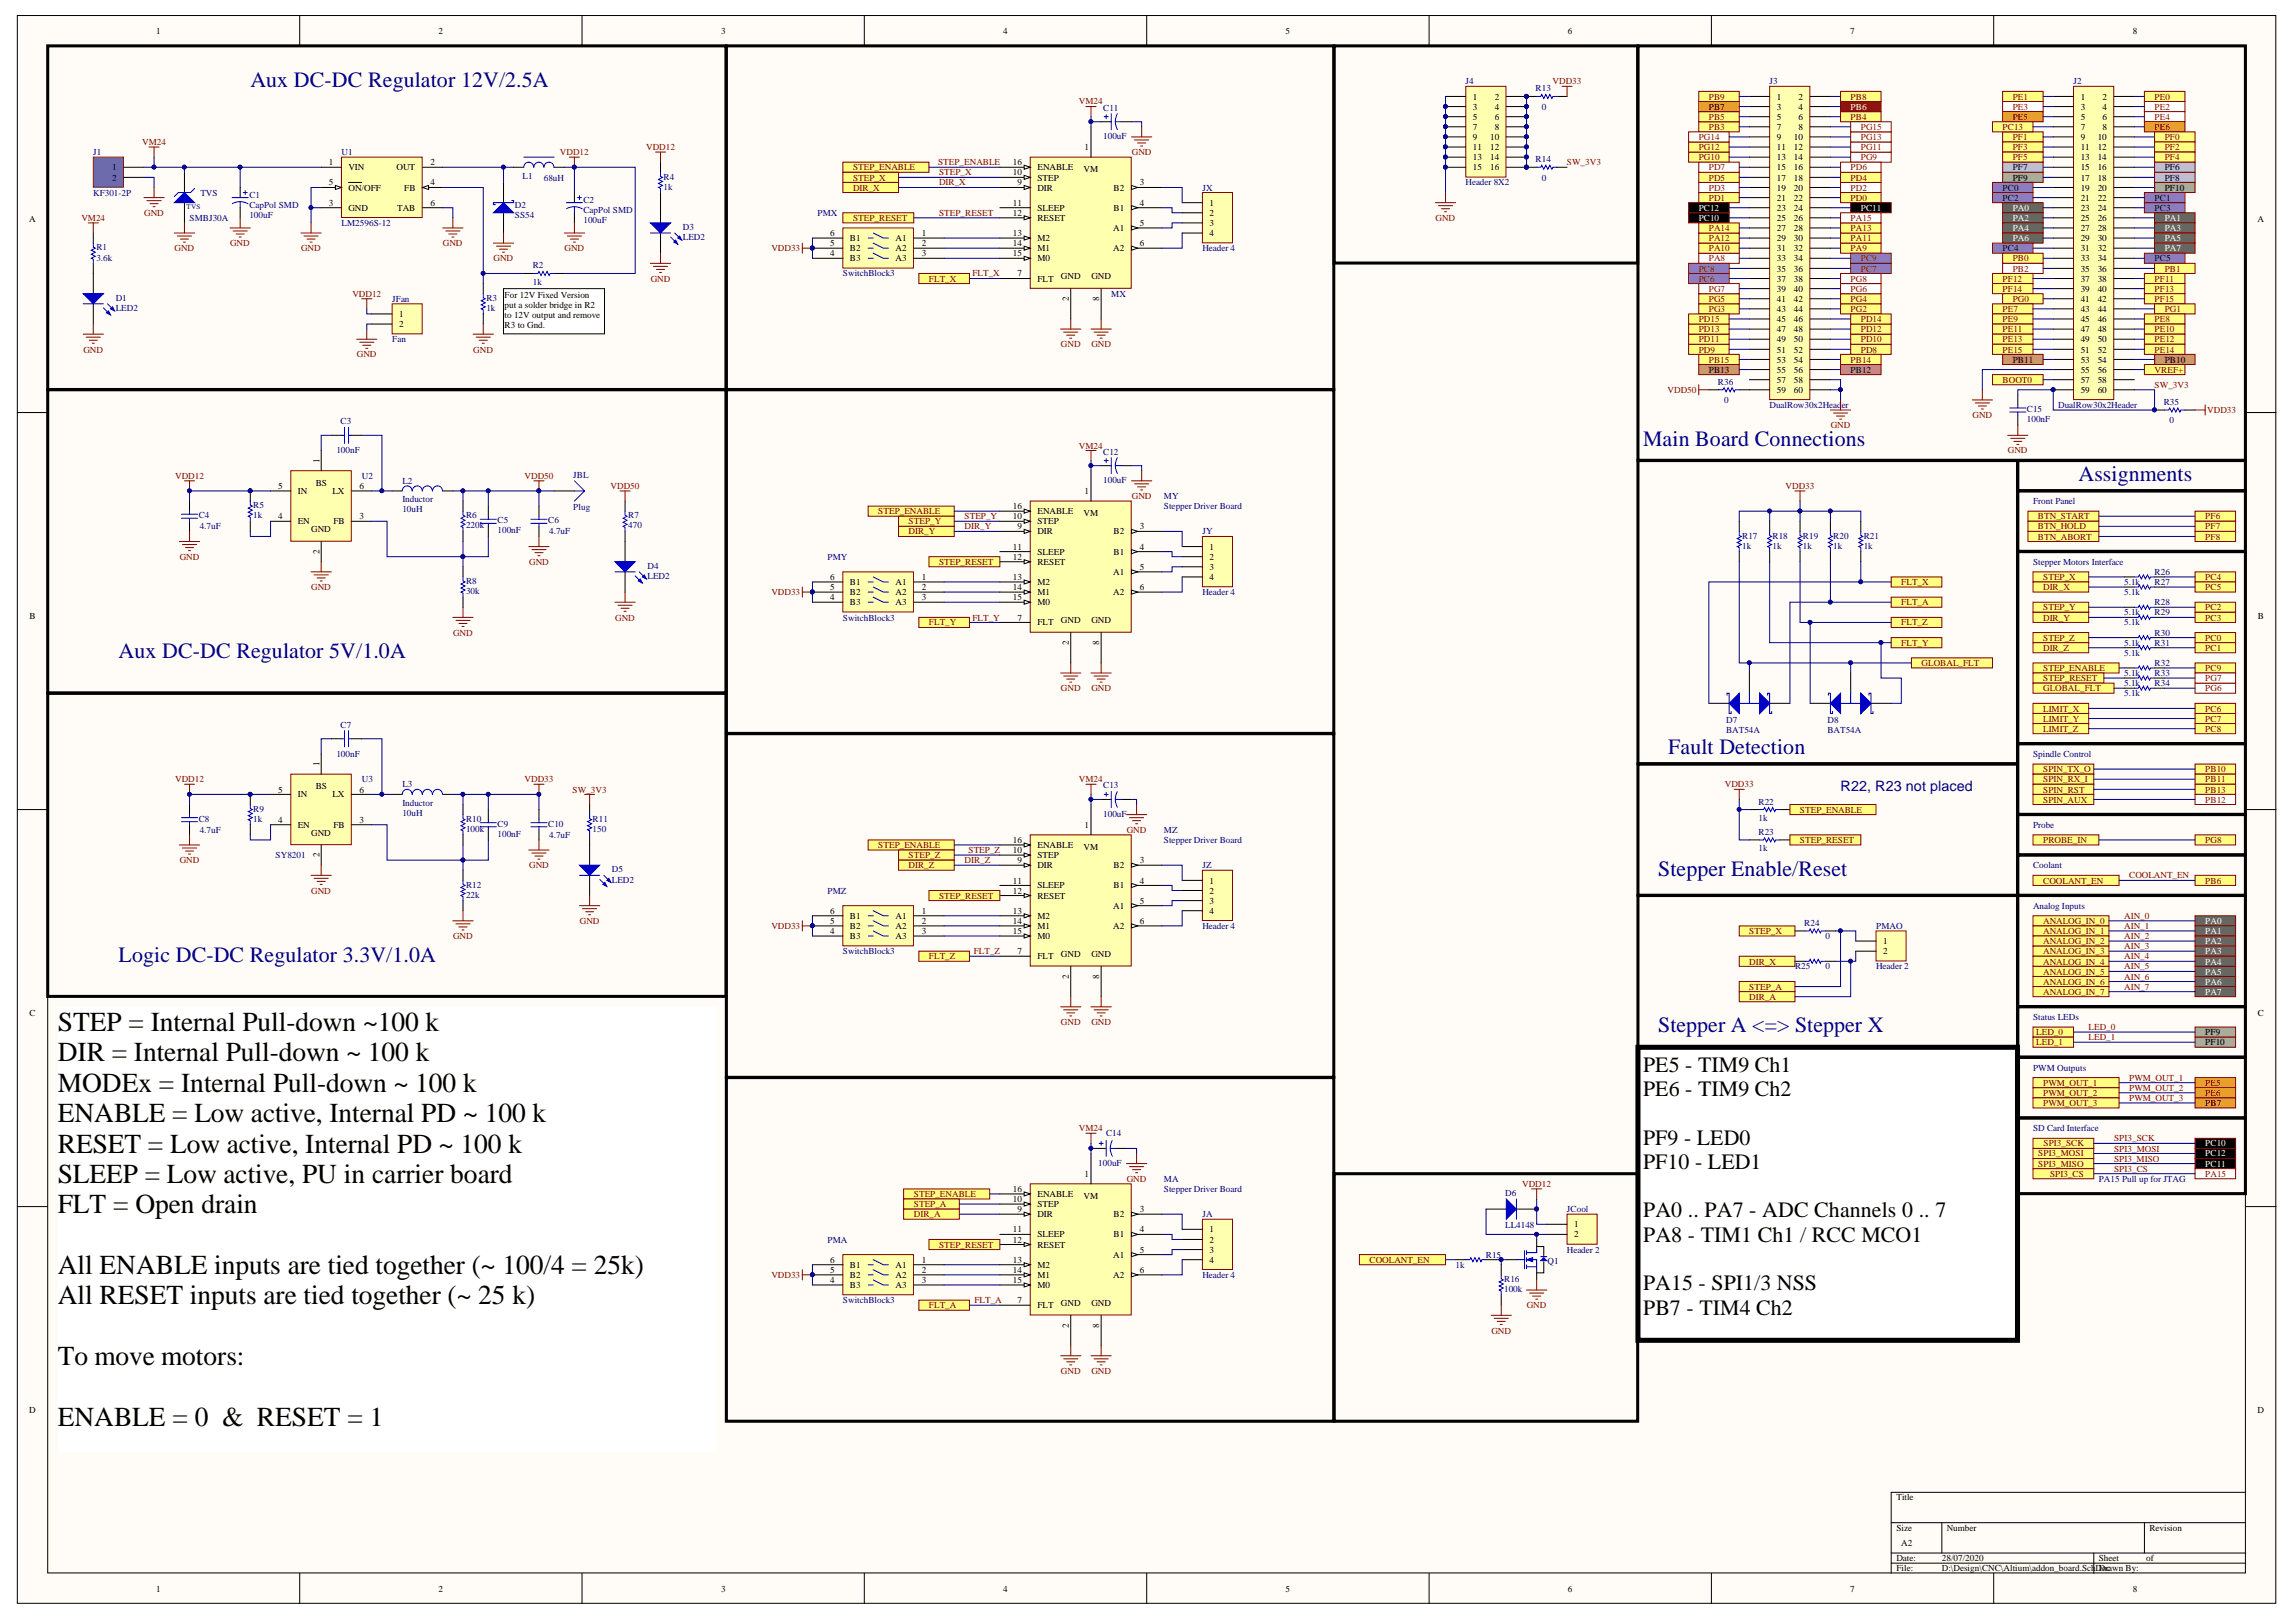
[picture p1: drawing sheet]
<svg xmlns="http://www.w3.org/2000/svg" width="297mm" height="210mm" viewBox="0 0 297 210" stroke-linecap="round" stroke-linejoin="round" font-family="sans-serif">
<defs><g id="words">
<g font-size="3.5">
<text x="7.5" y="133.4">STEP = Internal Pull-down ~100 k</text>
<text x="7.5" y="137.4">DIR = Internal Pull-down ~ 100 k</text>
<text x="7.5" y="141.3">MODEx = Internal Pull-down ~ 100 k</text>
<text x="7.5" y="145.2">ENABLE = Low active, Internal PD ~ 100 k</text>
<text x="7.5" y="149.1">RESET = Low active, Internal PD ~ 100 k</text>
<text x="7.5" y="153.1">SLEEP = Low active, PU in carrier board</text>
<text x="7.5" y="157">FLT = Open drain</text>
<text x="7.5" y="164.9">All ENABLE inputs are tied together (~ 100/4 = 25k)</text>
<text x="7.5" y="168.8">All RESET inputs are tied together (~ 25 k)</text>
<text x="7.5" y="176.6">To move motors:</text>
<text x="7.5" y="184.5">ENABLE = 0 &amp; RESET = 1</text>
</g>
<g font-size="2.8" fill="#000080">
<text x="32.4" y="11.2">Aux DC-DC Regulator 12V/2.5A</text>
<text x="212.6" y="57.7">Main Board Connections</text>
<text x="268.9" y="62.3">Assignments</text>
<text x="15.3" y="85.2">Aux DC-DC Regulator 5V/1.0A</text>
<text x="215.8" y="97.6">Fault Detection</text>
<text x="214.5" y="113.3">Stepper Enable/Reset</text>
<text x="15.3" y="124.4">Logic DC-DC Regulator 3.3V/1.0A</text>
<text x="214.5" y="133.6">Stepper A &lt;=&gt; Stepper X</text>
</g>
<g font-size="2.8">
<text x="212.6" y="138.7">PE5 - TIM9 Ch1</text>
<text x="212.6" y="141.8">PE6 - TIM9 Ch2</text>
<text x="212.6" y="148.1">PF9 - LED0</text>
<text x="212.6" y="151.3">PF10 - LED1</text>
<text x="212.6" y="157.6">PA0 .. PA7 - ADC Channels 0 .. 7</text>
<text x="212.6" y="160.7">PA8 - TIM1 Ch1 / RCC MCO1</text>
<text x="212.6" y="167">PA15 - SPI1/3 NSS</text>
<text x="212.6" y="170.1">PB7 - TIM4 Ch2</text>
</g>
<text font-size="1.9" fill="#000080" x="238.1" y="102.4">R22, R23 not placed</text>
<g font-size="1.2">
<text x="20.2" y="4.4">1</text>
<text x="56.7" y="4.4">2</text>
<text x="93.3" y="4.4">3</text>
<text x="129.8" y="4.4">4</text>
<text x="166.3" y="4.4">5</text>
<text x="202.8" y="4.4">6</text>
<text x="239.4" y="4.4">7</text>
<text x="275.9" y="4.4">8</text>
<text x="190.5" y="12.9">1</text>
<text x="190.5" y="14.2">3</text>
<text x="190.5" y="15.5">5</text>
<text x="190.5" y="16.8">7</text>
<text x="193.4" y="12.9">2</text>
<text x="193.4" y="14.2">4</text>
<text x="193.4" y="15.5">6</text>
<text x="193.4" y="16.8">8</text>
<text x="221.1" y="14.2">PB7</text>
<text x="229.9" y="12.9">1</text>
<text x="229.9" y="14.2">3</text>
<text x="229.9" y="15.5">5</text>
<text x="229.9" y="16.8">7</text>
<text x="232.7" y="12.9">2</text>
<text x="232.7" y="14.2">4</text>
<text x="232.7" y="15.5">6</text>
<text x="232.7" y="16.8">8</text>
<text x="269.2" y="12.9">1</text>
<text x="269.2" y="14.2">3</text>
<text x="269.2" y="15.5">5</text>
<text x="269.2" y="16.8">7</text>
<text x="272" y="12.9">2</text>
<text x="272" y="14.2">4</text>
<text x="272" y="15.5">6</text>
<text x="272" y="16.8">8</text>
<text x="14.5" y="22.1">1</text>
<text x="14.5" y="23.4">2</text>
<text x="42.5" y="21.4">1</text>
<text x="42.5" y="24">5</text>
<text x="45.1" y="22.1">VIN</text>
<text x="51.3" y="22.1">OUT</text>
<text x="55.7" y="24">4</text>
<text x="55.7" y="21.4">2</text>
<text x="131" y="22.7">10</text>
<text x="131" y="21.4">16</text>
<text x="131.6" y="24">9</text>
<text x="134.2" y="23.4">STEP</text>
<text x="134.2" y="22.1">ENABLE</text>
<text x="140.2" y="22.3">VM</text>
<text x="140.3" y="19.4">1</text>
<text x="147.5" y="24">3</text>
<text x="190.5" y="18.1">9</text>
<text x="190.5" y="19.4">11</text>
<text x="190.5" y="20.7">13</text>
<text x="190.5" y="22.1">15</text>
<text x="192.8" y="18.1">10</text>
<text x="192.8" y="19.4">12</text>
<text x="192.8" y="20.7">14</text>
<text x="192.8" y="22.1">16</text>
<text x="229.9" y="18.1">9</text>
<text x="229.9" y="19.4">11</text>
<text x="229.9" y="20.7">13</text>
<text x="229.9" y="22.1">15</text>
<text x="229.9" y="23.4">17</text>
<text x="232.1" y="18.1">10</text>
<text x="232.1" y="19.4">12</text>
<text x="232.1" y="20.7">14</text>
<text x="232.1" y="22.1">16</text>
<text x="232.1" y="23.4">18</text>
<text x="260.4" y="22.1">PF7</text>
<text x="260.4" y="23.4">PF9</text>
<text x="269.2" y="18.1">9</text>
<text x="269.2" y="19.4">11</text>
<text x="269.2" y="20.7">13</text>
<text x="269.2" y="22.1">15</text>
<text x="269.2" y="23.4">17</text>
<text x="271.4" y="18.1">10</text>
<text x="271.4" y="19.4">12</text>
<text x="271.4" y="20.7">14</text>
<text x="271.4" y="22.1">16</text>
<text x="271.4" y="23.4">18</text>
<text x="280.1" y="22.1">PF6</text>
<text x="280.1" y="23.4">PF8</text>
<text x="3.8" y="28.8">A</text>
<text x="42.5" y="26.6">3</text>
<text x="45.1" y="24.7">ON/OFF</text>
<text x="45.1" y="27.3">GND</text>
<text x="51.4" y="27.3">TAB</text>
<text x="52.3" y="24.7">FB</text>
<text x="55.7" y="26.6">6</text>
<text x="131" y="26.6">11</text>
<text x="131" y="27.9">12</text>
<text x="134.2" y="24.7">DIR</text>
<text x="134.2" y="27.3">SLEEP</text>
<text x="134.2" y="28.6">RESET</text>
<text x="144" y="29.9">A1</text>
<text x="144.1" y="24.7">B2</text>
<text x="144.1" y="27.3">B1</text>
<text x="147.5" y="26.6">4</text>
<text x="147.5" y="29.2">5</text>
<text x="156.5" y="26.6">1</text>
<text x="156.5" y="27.9">2</text>
<text x="156.5" y="29.2">3</text>
<text x="229.9" y="24.7">19</text>
<text x="229.9" y="26">21</text>
<text x="229.9" y="27.3">23</text>
<text x="229.9" y="28.6">25</text>
<text x="229.9" y="29.9">27</text>
<text x="232.1" y="24.7">20</text>
<text x="232.1" y="26">22</text>
<text x="232.1" y="27.3">24</text>
<text x="232.1" y="28.6">26</text>
<text x="232.1" y="29.9">28</text>
<text x="259.1" y="24.7">PC0</text>
<text x="259.1" y="26">PC2</text>
<text x="269.2" y="24.7">19</text>
<text x="269.2" y="26">21</text>
<text x="269.2" y="27.3">23</text>
<text x="269.2" y="28.6">25</text>
<text x="269.2" y="29.9">27</text>
<text x="271.4" y="24.7">20</text>
<text x="271.4" y="26">22</text>
<text x="271.4" y="27.3">24</text>
<text x="271.4" y="28.6">26</text>
<text x="271.4" y="29.9">28</text>
<text x="278.7" y="26">PC1</text>
<text x="278.7" y="27.3">PC3</text>
<text x="280.1" y="24.7">PF10</text>
<text x="292.1" y="28.8">A</text>
<text x="107.4" y="30.5">6</text>
<text x="107.4" y="31.9">5</text>
<text x="107.4" y="33.2">4</text>
<text x="109.9" y="31.2">B1</text>
<text x="109.9" y="32.5">B2</text>
<text x="109.9" y="33.8">B3</text>
<text x="115.9" y="31.2">A1</text>
<text x="115.9" y="32.5">A2</text>
<text x="115.9" y="33.8">A3</text>
<text x="119.2" y="30.5">1</text>
<text x="119.2" y="31.9">2</text>
<text x="119.2" y="33.2">3</text>
<text x="131" y="30.5">13</text>
<text x="131" y="31.9">14</text>
<text x="131" y="33.2">15</text>
<text x="131.6" y="35.8">7</text>
<text x="134.2" y="31.2">M2</text>
<text x="134.2" y="32.5">M1</text>
<text x="134.2" y="33.8">M0</text>
<text x="144" y="32.5">A2</text>
<text x="147.5" y="31.9">6</text>
<text x="156.5" y="30.5">4</text>
<text x="229.9" y="31.2">29</text>
<text x="229.9" y="32.5">31</text>
<text x="229.9" y="33.8">33</text>
<text x="229.9" y="35.1">35</text>
<text x="232.1" y="31.2">30</text>
<text x="232.1" y="32.5">32</text>
<text x="232.1" y="33.8">34</text>
<text x="232.1" y="35.1">36</text>
<text x="259.1" y="32.5">PC4</text>
<text x="269.2" y="31.2">29</text>
<text x="269.2" y="32.5">31</text>
<text x="269.2" y="33.8">33</text>
<text x="269.2" y="35.1">35</text>
<text x="271.4" y="31.2">30</text>
<text x="271.4" y="32.5">32</text>
<text x="271.4" y="33.8">34</text>
<text x="271.4" y="35.1">36</text>
<text x="278.7" y="33.8">PC5</text>
<text x="51.6" y="41">1</text>
<text x="65.3" y="38.5">For 12V Fixed Version</text>
<text x="65.3" y="39.8">put a solder bridge in R2</text>
<text x="65.3" y="41.1">to 12V output and remove</text>
<text x="134.2" y="36.5">FLT</text>
<text x="137.3" y="36.2">GND</text>
<text x="138.3" y="39" transform="rotate(-90 138.3 39)">2</text>
<text x="141.2" y="36.2">GND</text>
<text x="142.2" y="39" transform="rotate(-90 142.2 39)">8</text>
<text x="229.9" y="36.5">37</text>
<text x="229.9" y="37.8">39</text>
<text x="229.9" y="39.1">41</text>
<text x="229.9" y="40.4">43</text>
<text x="229.9" y="41.7">45</text>
<text x="232.1" y="36.5">38</text>
<text x="232.1" y="37.8">40</text>
<text x="232.1" y="39.1">42</text>
<text x="232.1" y="40.4">44</text>
<text x="232.1" y="41.7">46</text>
<text x="269.2" y="36.5">37</text>
<text x="269.2" y="37.8">39</text>
<text x="269.2" y="39.1">41</text>
<text x="269.2" y="40.4">43</text>
<text x="269.2" y="41.7">45</text>
<text x="271.4" y="36.5">38</text>
<text x="271.4" y="37.8">40</text>
<text x="271.4" y="39.1">42</text>
<text x="271.4" y="40.4">44</text>
<text x="271.4" y="41.7">46</text>
<text x="51.6" y="42.3">2</text>
<text x="65.3" y="42.5">R3 to Gnd.</text>
<text x="229.9" y="43">47</text>
<text x="229.9" y="44.3">49</text>
<text x="229.9" y="45.6">51</text>
<text x="229.9" y="46.9">53</text>
<text x="232.1" y="43">48</text>
<text x="232.1" y="44.3">50</text>
<text x="232.1" y="45.6">52</text>
<text x="232.1" y="46.9">54</text>
<text x="260.4" y="46.9">PB11</text>
<text x="269.2" y="43">47</text>
<text x="269.2" y="44.3">49</text>
<text x="269.2" y="45.6">51</text>
<text x="269.2" y="46.9">53</text>
<text x="271.4" y="43">48</text>
<text x="271.4" y="44.3">50</text>
<text x="271.4" y="45.6">52</text>
<text x="271.4" y="46.9">54</text>
<text x="280.1" y="46.9">PB10</text>
<text x="221.1" y="48.2">PB13</text>
<text x="229.9" y="48.2">55</text>
<text x="229.9" y="49.6">57</text>
<text x="229.9" y="50.9">59</text>
<text x="232.1" y="48.2">56</text>
<text x="232.1" y="49.6">58</text>
<text x="232.1" y="50.9">60</text>
<text x="239.4" y="48.2">PB12</text>
<text x="269.2" y="48.2">55</text>
<text x="269.2" y="49.6">57</text>
<text x="269.2" y="50.9">59</text>
<text x="271.4" y="48.2">56</text>
<text x="271.4" y="49.6">58</text>
<text x="271.4" y="50.9">60</text>
<text x="41.3" y="59.9" transform="rotate(-90 41.3 59.9)">1</text>
<text x="36" y="63.3">5</text>
<text x="38.5" y="63.9">IN</text>
<text x="40.8" y="62.9">BS</text>
<text x="43" y="63.9">LX</text>
<text x="46.5" y="63.3">6</text>
<text x="131" y="65.9">16</text>
<text x="140.3" y="63.9">1</text>
<text x="36" y="67.2">4</text>
<text x="38.5" y="67.8">EN</text>
<text x="40.3" y="68.9">GND</text>
<text x="41.3" y="71.7" transform="rotate(-90 41.3 71.7)">2</text>
<text x="43.1" y="67.8">FB</text>
<text x="46.5" y="67.2">3</text>
<text x="131" y="67.2">10</text>
<text x="131" y="71.1">11</text>
<text x="131.6" y="68.5">9</text>
<text x="134.2" y="69.1">DIR</text>
<text x="134.2" y="67.8">STEP</text>
<text x="134.2" y="71.8">SLEEP</text>
<text x="134.2" y="66.5">ENABLE</text>
<text x="140.2" y="66.8">VM</text>
<text x="144.1" y="69.1">B2</text>
<text x="144.1" y="71.8">B1</text>
<text x="147.5" y="68.5">3</text>
<text x="147.5" y="71.1">4</text>
<text x="156.5" y="71.1">1</text>
<text x="107.4" y="75.1">6</text>
<text x="107.4" y="76.4">5</text>
<text x="107.4" y="77.7">4</text>
<text x="109.9" y="75.7">B1</text>
<text x="109.9" y="77">B2</text>
<text x="115.9" y="75.7">A1</text>
<text x="115.9" y="77">A2</text>
<text x="119.2" y="75.1">1</text>
<text x="119.2" y="76.4">2</text>
<text x="119.2" y="77.7">3</text>
<text x="131" y="72.4">12</text>
<text x="131" y="75.1">13</text>
<text x="131" y="76.4">14</text>
<text x="131" y="77.7">15</text>
<text x="134.2" y="73.1">RESET</text>
<text x="134.2" y="75.7">M2</text>
<text x="134.2" y="77">M1</text>
<text x="144" y="74.4">A1</text>
<text x="144" y="77">A2</text>
<text x="147.5" y="73.8">5</text>
<text x="147.5" y="76.4">6</text>
<text x="156.5" y="72.4">2</text>
<text x="156.5" y="73.8">3</text>
<text x="156.5" y="75.1">4</text>
<text x="3.8" y="80.1">B</text>
<text x="109.9" y="78.3">B3</text>
<text x="115.9" y="78.3">A3</text>
<text x="131.6" y="80.3">7</text>
<text x="134.2" y="80.9">FLT</text>
<text x="134.2" y="78.3">M0</text>
<text x="137.3" y="80.7">GND</text>
<text x="138.3" y="83.5" transform="rotate(-90 138.3 83.5)">2</text>
<text x="141.2" y="80.7">GND</text>
<text x="142.2" y="83.5" transform="rotate(-90 142.2 83.5)">8</text>
<text x="292.1" y="80.1">B</text>
<text x="41.3" y="99.1" transform="rotate(-90 41.3 99.1)">1</text>
<text x="36" y="106.5">4</text>
<text x="36" y="102.6">5</text>
<text x="38.5" y="107.1">EN</text>
<text x="38.5" y="103.2">IN</text>
<text x="40.8" y="102.1">BS</text>
<text x="43" y="103.2">LX</text>
<text x="43.1" y="107.1">FB</text>
<text x="46.5" y="106.5">3</text>
<text x="46.5" y="102.6">6</text>
<text x="140.3" y="107.1">1</text>
<text x="40.3" y="108.2">GND</text>
<text x="41.3" y="111" transform="rotate(-90 41.3 111)">2</text>
<text x="131" y="110.4">10</text>
<text x="131" y="109.1">16</text>
<text x="131.6" y="111.7">9</text>
<text x="134.2" y="112.4">DIR</text>
<text x="134.2" y="111.1">STEP</text>
<text x="134.2" y="109.7">ENABLE</text>
<text x="140.2" y="110">VM</text>
<text x="144.1" y="112.4">B2</text>
<text x="147.5" y="111.7">3</text>
<text x="107.4" y="118.3">6</text>
<text x="107.4" y="119.6">5</text>
<text x="109.9" y="118.9">B1</text>
<text x="115.9" y="118.9">A1</text>
<text x="119.2" y="118.3">1</text>
<text x="119.2" y="119.6">2</text>
<text x="131" y="114.3">11</text>
<text x="131" y="115.7">12</text>
<text x="131" y="118.3">13</text>
<text x="131" y="119.6">14</text>
<text x="134.2" y="115">SLEEP</text>
<text x="134.2" y="116.3">RESET</text>
<text x="134.2" y="118.9">M2</text>
<text x="144" y="117.6">A1</text>
<text x="144.1" y="115">B1</text>
<text x="147.5" y="114.3">4</text>
<text x="147.5" y="117">5</text>
<text x="147.5" y="119.6">6</text>
<text x="156.5" y="114.3">1</text>
<text x="156.5" y="115.7">2</text>
<text x="156.5" y="117">3</text>
<text x="156.5" y="118.3">4</text>
<text x="107.4" y="120.9">4</text>
<text x="109.9" y="120.2">B2</text>
<text x="109.9" y="121.5">B3</text>
<text x="115.9" y="120.2">A2</text>
<text x="115.9" y="121.5">A3</text>
<text x="119.2" y="120.9">3</text>
<text x="131" y="120.9">15</text>
<text x="131.6" y="123.5">7</text>
<text x="134.2" y="124.1">FLT</text>
<text x="134.2" y="120.2">M1</text>
<text x="134.2" y="121.5">M0</text>
<text x="137.3" y="123.9">GND</text>
<text x="141.2" y="123.9">GND</text>
<text x="144" y="120.2">A2</text>
<text x="243.6" y="122.2">1</text>
<text x="243.6" y="123.5">2</text>
<text x="3.8" y="131.5">C</text>
<text x="138.3" y="126.7" transform="rotate(-90 138.3 126.7)">2</text>
<text x="142.2" y="126.7" transform="rotate(-90 142.2 126.7)">8</text>
<text x="292.1" y="131.5">C</text>
<text x="285.3" y="133.9">PF9</text>
<text x="285.3" y="135.3">PF10</text>
<text x="285.3" y="143.1">PB7</text>
<text x="131" y="155.6">10</text>
<text x="131" y="154.3">16</text>
<text x="134.2" y="154.9">ENABLE</text>
<text x="140.2" y="155.2">VM</text>
<text x="140.3" y="152.3">1</text>
<text x="131" y="159.5">11</text>
<text x="131" y="160.8">12</text>
<text x="131.6" y="156.9">9</text>
<text x="134.2" y="157.5">DIR</text>
<text x="134.2" y="156.2">STEP</text>
<text x="134.2" y="160.1">SLEEP</text>
<text x="134.2" y="161.4">RESET</text>
<text x="144.1" y="157.5">B2</text>
<text x="144.1" y="160.1">B1</text>
<text x="147.5" y="156.9">3</text>
<text x="147.5" y="159.5">4</text>
<text x="156.5" y="159.5">1</text>
<text x="156.5" y="160.8">2</text>
<text x="203.6" y="158.8">1</text>
<text x="203.6" y="160.1">2</text>
<text x="107.4" y="163.4">6</text>
<text x="107.4" y="164.7">5</text>
<text x="107.4" y="166">4</text>
<text x="109.9" y="164.1">B1</text>
<text x="109.9" y="165.4">B2</text>
<text x="109.9" y="166.7">B3</text>
<text x="115.9" y="164.1">A1</text>
<text x="115.9" y="165.4">A2</text>
<text x="115.9" y="166.7">A3</text>
<text x="119.2" y="163.4">1</text>
<text x="119.2" y="164.7">2</text>
<text x="119.2" y="166">3</text>
<text x="131" y="163.4">13</text>
<text x="131" y="164.7">14</text>
<text x="131" y="166">15</text>
<text x="134.2" y="164.1">M2</text>
<text x="134.2" y="165.4">M1</text>
<text x="134.2" y="166.7">M0</text>
<text x="144" y="162.7">A1</text>
<text x="144" y="165.4">A2</text>
<text x="147.5" y="162.1">5</text>
<text x="147.5" y="164.7">6</text>
<text x="156.5" y="162.1">3</text>
<text x="156.5" y="163.4">4</text>
<text x="131.6" y="168.7">7</text>
<text x="134.2" y="169.3">FLT</text>
<text x="137.3" y="169">GND</text>
<text x="138.3" y="171.9" transform="rotate(-90 138.3 171.9)">2</text>
<text x="141.2" y="169">GND</text>
<text x="142.2" y="171.9" transform="rotate(-90 142.2 171.9)">8</text>
<text x="3.8" y="182.9">D</text>
<text x="292.1" y="182.9">D</text>
<text x="245.3" y="194.2">Title</text>
<text x="245.3" y="198.1">Size</text>
<text x="245.3" y="202">Date:</text>
<text x="245.3" y="203.3">File:</text>
<text x="246" y="200">A2</text>
<text x="251.2" y="202">28/07/2020</text>
<text x="251.2" y="203.3">D:\Design\CNC\Altium\addon_board.SchDoc</text>
<text x="251.9" y="198.1">Number</text>
<text x="271.5" y="202">Sheet</text>
<text x="271.5" y="203.3">Drawn By:</text>
<text x="277.7" y="202">of</text>
<text x="278.1" y="198.1">Revision</text>
<text x="20.2" y="206">1</text>
<text x="56.7" y="206">2</text>
<text x="93.3" y="206">3</text>
<text x="129.8" y="206">4</text>
<text x="166.3" y="206">5</text>
<text x="202.8" y="206">6</text>
<text x="239.4" y="206">7</text>
<text x="275.9" y="206">8</text>
</g>
<g font-size="1.2" fill="#000080">
<text x="189.6" y="10.9">J4</text>
<text x="198.7" y="11.8">R13</text>
<text x="228.9" y="10.9">J3</text>
<text x="268.3" y="10.9">J2</text>
<text x="142.7" y="14.3">C11</text>
<text x="142.7" y="18">100uF</text>
<text x="199.5" y="14.2">0</text>
<text x="12.1" y="20.1">J1</text>
<text x="44.2" y="20.1">U1</text>
<text x="67.6" y="23.1">L1</text>
<text x="70.4" y="23.4">68uH</text>
<text x="85.8" y="23.2">R4</text>
<text x="189.6" y="24">Header 8X2</text>
<text x="198.7" y="21">R14</text>
<text x="199.5" y="23.4">0</text>
<text x="12.1" y="25.3">KF301-2P</text>
<text x="24.5" y="28.6">SMBJ30A</text>
<text x="25.9" y="25.3">TVS</text>
<text x="32.3" y="28.2">100uF</text>
<text x="32.3" y="25.6">C1</text>
<text x="32.3" y="26.9">CapPol SMD</text>
<text x="44.2" y="29.2">LM2596S-12</text>
<text x="66.6" y="26.9">D2</text>
<text x="66.6" y="28.2">SS54</text>
<text x="75.5" y="28.9">100uF</text>
<text x="75.5" y="26.2">C2</text>
<text x="75.5" y="27.5">CapPol SMD</text>
<text x="85.8" y="24.5">1k</text>
<text x="88.3" y="29.8">D3</text>
<text x="105.8" y="27.9">PMX</text>
<text x="155.6" y="24.7">JX</text>
<text x="12.5" y="32.4">R1</text>
<text x="12.5" y="33.7">3.6k</text>
<text x="68.9" y="34.7">R2</text>
<text x="88.3" y="31.1">LED2</text>
<text x="109.1" y="35.8">SwitchBlock3</text>
<text x="155.6" y="32.5">Header 4</text>
<text x="15" y="38.9">D1</text>
<text x="15" y="40.3">LED2</text>
<text x="50.7" y="39.1">JFan</text>
<text x="62.9" y="38.9">R3</text>
<text x="62.9" y="40.3">1k</text>
<text x="68.9" y="36.8">1k</text>
<text x="143.8" y="38.4">MX</text>
<text x="50.7" y="44.3">Fan</text>
<text x="222.3" y="49.8">R36</text>
<text x="223.1" y="52.2">0</text>
<text x="228.9" y="52.8">DualRow30x2Header</text>
<text x="262.2" y="53.3">C15</text>
<text x="266.3" y="52.8">DualRow30x2Header</text>
<text x="279.9" y="52.4">R35</text>
<text x="43.5" y="58.7">100nF</text>
<text x="44.1" y="54.9">C3</text>
<text x="142.7" y="58.8">C12</text>
<text x="262.2" y="54.6">100nF</text>
<text x="280.7" y="54.8">0</text>
<text x="32.8" y="65.8">R5</text>
<text x="46.8" y="62">U2</text>
<text x="52.1" y="62.6">L2</text>
<text x="52.1" y="65">Inductor</text>
<text x="74.2" y="61.8">JBL</text>
<text x="142.7" y="62.5">100uF</text>
<text x="150.6" y="64.6">MY</text>
<text x="150.6" y="65.9">Stepper Driver Board</text>
<text x="263" y="65.2">Front Panel</text>
<text x="25.7" y="67.1">C4</text>
<text x="25.8" y="68.5">4.7uF</text>
<text x="32.8" y="67.1">1k</text>
<text x="52.1" y="66.3">10uH</text>
<text x="60.3" y="67.1">R6</text>
<text x="60.3" y="68.4">220k</text>
<text x="64.4" y="69">100nF</text>
<text x="64.4" y="67.7">C5</text>
<text x="70.9" y="67.7">C6</text>
<text x="71" y="69.1">4.7uF</text>
<text x="74.2" y="66">Plug</text>
<text x="81.3" y="67.1">R7</text>
<text x="81.3" y="68.4">470</text>
<text x="155.6" y="69.1">JY</text>
<text x="225.4" y="69.7">R17</text>
<text x="225.4" y="71">1k</text>
<text x="229.3" y="69.7">R18</text>
<text x="229.3" y="71">1k</text>
<text x="233.2" y="69.7">R19</text>
<text x="233.2" y="71">1k</text>
<text x="237.2" y="69.7">R20</text>
<text x="237.2" y="71">1k</text>
<text x="241.1" y="69.7">R21</text>
<text x="241.1" y="71">1k</text>
<text x="60.3" y="75.6">R8</text>
<text x="60.3" y="76.9">30k</text>
<text x="83.8" y="73.6">D4</text>
<text x="83.8" y="74.9">LED2</text>
<text x="107.1" y="72.4">PMY</text>
<text x="155.6" y="77">Header 4</text>
<text x="263" y="73.1">Stepper Motors Interface</text>
<text x="274.8" y="75.7">5.1k</text>
<text x="274.8" y="77">5.1k</text>
<text x="278.7" y="74.4">R26</text>
<text x="278.7" y="75.7">R27</text>
<text x="109.1" y="80.3">SwitchBlock3</text>
<text x="274.8" y="79.6">5.1k</text>
<text x="274.8" y="80.9">5.1k</text>
<text x="274.8" y="83.6">5.1k</text>
<text x="278.7" y="78.3">R28</text>
<text x="278.7" y="79.6">R29</text>
<text x="278.7" y="82.2">R30</text>
<text x="278.7" y="83.6">R31</text>
<text x="274.8" y="84.9">5.1k</text>
<text x="274.8" y="87.5">5.1k</text>
<text x="274.8" y="88.8">5.1k</text>
<text x="278.7" y="86.2">R32</text>
<text x="278.7" y="87.5">R33</text>
<text x="278.7" y="88.8">R34</text>
<text x="44.1" y="94.2">C7</text>
<text x="223.3" y="93.5">D7</text>
<text x="223.3" y="94.8">BAT54A</text>
<text x="236.4" y="93.5">D8</text>
<text x="236.4" y="94.8">BAT54A</text>
<text x="274.8" y="90.1">5.1k</text>
<text x="43.5" y="98">100nF</text>
<text x="46.8" y="101.3">U3</text>
<text x="52.1" y="101.9">L3</text>
<text x="263" y="98">Spindle Control</text>
<text x="25.7" y="106.4">C8</text>
<text x="25.8" y="107.8">4.7uF</text>
<text x="32.8" y="105.1">R9</text>
<text x="32.8" y="106.4">1k</text>
<text x="52.1" y="105.6">10uH</text>
<text x="52.1" y="104.2">Inductor</text>
<text x="60.3" y="106.4">R10</text>
<text x="60.3" y="107.7">100k</text>
<text x="64.4" y="107">C9</text>
<text x="70.9" y="107">C10</text>
<text x="76.7" y="106.4">R11</text>
<text x="76.7" y="107.7">150</text>
<text x="142.7" y="102">C13</text>
<text x="142.7" y="105.7">100uF</text>
<text x="150.6" y="107.8">MZ</text>
<text x="227.5" y="104.1">R22</text>
<text x="227.5" y="106.2">1k</text>
<text x="263" y="107.1">Probe</text>
<text x="35.6" y="111.1">SY8201</text>
<text x="64.4" y="108.3">100nF</text>
<text x="71" y="108.4">4.7uF</text>
<text x="79.2" y="112.9">D5</text>
<text x="150.6" y="109.1">Stepper Driver Board</text>
<text x="155.6" y="112.4">JZ</text>
<text x="227.5" y="108.1">R23</text>
<text x="227.5" y="110.1">1k</text>
<text x="263" y="112.4">Coolant</text>
<text x="60.3" y="114.9">R12</text>
<text x="60.3" y="116.2">22k</text>
<text x="79.2" y="114.2">LED2</text>
<text x="107.1" y="115.7">PMZ</text>
<text x="233.4" y="119.8">R24</text>
<text x="263" y="117.6">Analog Inputs</text>
<text x="109.1" y="123.5">SwitchBlock3</text>
<text x="155.6" y="120.2">Header 4</text>
<text x="232.2" y="125.5">R25</text>
<text x="236.2" y="121.5">0</text>
<text x="236.2" y="125.5">0</text>
<text x="242.7" y="120.2">PMAO</text>
<text x="242.7" y="125.5">Header 2</text>
<text x="263" y="132">Status LEDs</text>
<text x="263" y="138.5">PWM Outputs</text>
<text x="143.1" y="147">C14</text>
<text x="263" y="146.4">SD Card Interface</text>
<text x="142.1" y="150.8">100uF</text>
<text x="150.6" y="153">MA</text>
<text x="150.6" y="154.3">Stepper Driver Board</text>
<text x="194.7" y="154.8">D6</text>
<text x="271.5" y="153">PA15 Pull up for JTAG</text>
<text x="107.1" y="160.8">PMA</text>
<text x="155.6" y="157.5">JA</text>
<text x="194.7" y="158.9">LL4148</text>
<text x="202.7" y="156.9">JCool</text>
<text x="155.6" y="165.4">Header 4</text>
<text x="188.3" y="164.1">1k</text>
<text x="192.2" y="162.7">R15</text>
<text x="194.6" y="165.9">R16</text>
<text x="194.6" y="167.2">100k</text>
<text x="200.2" y="163.6">Q1</text>
<text x="202.7" y="162.1">Header 2</text>
<text x="109.1" y="168.7">SwitchBlock3</text>
</g>
<g font-size="1.2" fill="#800000">
<text x="200.9" y="10.9">VDD33</text>
<text x="139.6" y="13.5">VM24</text>
<text x="221.1" y="16.8">PB3</text>
<text x="221.1" y="15.5">PB5</text>
<text x="221.1" y="12.9">PB9</text>
<text x="239.4" y="15.5">PB4</text>
<text x="239.4" y="12.9">PB8</text>
<text x="240.7" y="16.8">PG15</text>
<text x="259.1" y="16.8">PC13</text>
<text x="260.4" y="12.9">PE1</text>
<text x="260.4" y="14.2">PE3</text>
<text x="260.4" y="15.5">PE5</text>
<text x="278.7" y="12.9">PE0</text>
<text x="278.7" y="14.2">PE2</text>
<text x="278.7" y="15.5">PE4</text>
<text x="278.7" y="16.8">PE6</text>
<text x="18.4" y="18.8">VM24</text>
<text x="72.4" y="20.1">VDD12</text>
<text x="83.6" y="19.4">VDD12</text>
<text x="110.4" y="22.1">STEP_ENABLE</text>
<text x="110.4" y="23.4">STEP_X</text>
<text x="121.4" y="21.4">STEP_ENABLE</text>
<text x="121.5" y="22.7">STEP_X</text>
<text x="121.5" y="24">DIR_X</text>
<text x="146.4" y="20.1">GND</text>
<text x="202.7" y="21.4">SW_3V3</text>
<text x="219.8" y="20.7">PG10</text>
<text x="219.8" y="19.4">PG12</text>
<text x="219.8" y="18.1">PG14</text>
<text x="221.1" y="23.4">PD5</text>
<text x="221.1" y="22.1">PD7</text>
<text x="239.4" y="23.4">PD4</text>
<text x="239.4" y="22.1">PD6</text>
<text x="240.7" y="20.7">PG9</text>
<text x="240.7" y="19.4">PG11</text>
<text x="240.7" y="18.1">PG13</text>
<text x="260.4" y="18.1">PF1</text>
<text x="260.4" y="19.4">PF3</text>
<text x="260.4" y="20.7">PF5</text>
<text x="280.1" y="18.1">PF0</text>
<text x="280.1" y="19.4">PF2</text>
<text x="280.1" y="20.7">PF4</text>
<text x="10.5" y="28.6">VM24</text>
<text x="18.6" y="27.9">GND</text>
<text x="110.4" y="24.7">DIR_X</text>
<text x="110.4" y="28.6">STEP_RESET</text>
<text x="121.5" y="27.9">STEP_RESET</text>
<text x="185.7" y="28.6">GND</text>
<text x="221.1" y="26">PD1</text>
<text x="221.1" y="24.7">PD3</text>
<text x="221.1" y="29.9">PA14</text>
<text x="239.4" y="26">PD0</text>
<text x="239.4" y="24.7">PD2</text>
<text x="239.4" y="29.9">PA13</text>
<text x="239.4" y="28.6">PA15</text>
<text x="22.6" y="32.5">GND</text>
<text x="29.8" y="31.9">GND</text>
<text x="38.9" y="32.5">GND</text>
<text x="57.3" y="31.9">GND</text>
<text x="63.9" y="33.8">GND</text>
<text x="73" y="32.5">GND</text>
<text x="99.8" y="32.5">VDD33</text>
<text x="125.8" y="35.8">FLT_X</text>
<text x="219.8" y="35.1">PC8</text>
<text x="221.1" y="33.8">PA8</text>
<text x="221.1" y="32.5">PA10</text>
<text x="221.1" y="31.2">PA12</text>
<text x="239.4" y="32.5">PA9</text>
<text x="239.4" y="31.2">PA11</text>
<text x="240.7" y="35.1">PC7</text>
<text x="240.7" y="33.8">PC9</text>
<text x="260.4" y="33.8">PB0</text>
<text x="260.4" y="35.1">PB2</text>
<text x="280.1" y="35.1">PB1</text>
<text x="45.6" y="38.4">VDD12</text>
<text x="84.2" y="36.5">GND</text>
<text x="120.2" y="36.5">FLT_X</text>
<text x="219.8" y="36.5">PC6</text>
<text x="219.8" y="41.7">PD15</text>
<text x="221.1" y="40.4">PG3</text>
<text x="221.1" y="39.1">PG5</text>
<text x="221.1" y="37.8">PG7</text>
<text x="239.4" y="40.4">PG2</text>
<text x="239.4" y="39.1">PG4</text>
<text x="239.4" y="37.8">PG6</text>
<text x="239.4" y="36.5">PG8</text>
<text x="240.7" y="41.7">PD14</text>
<text x="259.1" y="36.5">PF12</text>
<text x="259.1" y="37.8">PF14</text>
<text x="259.1" y="40.4">PE7</text>
<text x="259.1" y="41.7">PE9</text>
<text x="260.4" y="39.1">PG0</text>
<text x="278.7" y="36.5">PF11</text>
<text x="278.7" y="37.8">PF13</text>
<text x="278.7" y="39.1">PF15</text>
<text x="278.7" y="41.7">PE8</text>
<text x="280.1" y="40.4">PG1</text>
<text x="10.8" y="45.6">GND</text>
<text x="46.2" y="46.3">GND</text>
<text x="61.2" y="45.6">GND</text>
<text x="137.3" y="44.9">GND</text>
<text x="141.2" y="44.9">GND</text>
<text x="219.8" y="45.6">PD9</text>
<text x="219.8" y="44.3">PD11</text>
<text x="219.8" y="43">PD13</text>
<text x="221.1" y="46.9">PB15</text>
<text x="239.4" y="46.9">PB14</text>
<text x="240.7" y="45.6">PD8</text>
<text x="240.7" y="44.3">PD10</text>
<text x="240.7" y="43">PD12</text>
<text x="259.1" y="43">PE11</text>
<text x="259.1" y="44.3">PE13</text>
<text x="259.1" y="45.6">PE15</text>
<text x="278.7" y="43">PE10</text>
<text x="278.7" y="44.3">PE12</text>
<text x="278.7" y="45.6">PE14</text>
<text x="215.7" y="50.9">VDD50</text>
<text x="259.1" y="49.6">BOOT0</text>
<text x="278.7" y="48.2">VREF+</text>
<text x="278.7" y="50.2">SW_3V3</text>
<text x="285.6" y="53.5">VDD33</text>
<text x="139.6" y="58">VM24</text>
<text x="236.8" y="55.4">GND</text>
<text x="255.2" y="54.1">GND</text>
<text x="259.8" y="58.7">GND</text>
<text x="22.7" y="62">VDD12</text>
<text x="67.9" y="62">VDD50</text>
<text x="79" y="63.3">VDD50</text>
<text x="146.4" y="64.6">GND</text>
<text x="231" y="63.3">VDD33</text>
<text x="113.6" y="66.5">STEP_ENABLE</text>
<text x="117.6" y="67.8">STEP_Y</text>
<text x="117.6" y="69.1">DIR_Y</text>
<text x="124.8" y="67.2">STEP_Y</text>
<text x="124.8" y="68.5">DIR_Y</text>
<text x="263.7" y="67.2">BTN_START</text>
<text x="263.7" y="68.5">BTN_HOLD</text>
<text x="263.7" y="69.8">BTN_ABORT</text>
<text x="285.3" y="67.2">PF6</text>
<text x="285.3" y="68.5">PF7</text>
<text x="285.3" y="69.8">PF8</text>
<text x="23.3" y="72.4">GND</text>
<text x="40.3" y="76.4">GND</text>
<text x="68.5" y="73.1">GND</text>
<text x="99.8" y="77">VDD33</text>
<text x="121.5" y="73.1">STEP_RESET</text>
<text x="246" y="75.7">FLT_X</text>
<text x="264.3" y="75.1">STEP_X</text>
<text x="264.3" y="76.4">DIR_X</text>
<text x="285.3" y="75.1">PC4</text>
<text x="285.3" y="76.4">PC5</text>
<text x="58.6" y="82.2">GND</text>
<text x="79.6" y="80.3">GND</text>
<text x="120.2" y="80.9">FLT_Y</text>
<text x="125.8" y="80.3">FLT_Y</text>
<text x="246" y="78.3">FLT_A</text>
<text x="246" y="80.9">FLT_Z</text>
<text x="246" y="83.6">FLT_Y</text>
<text x="264.3" y="79">STEP_Y</text>
<text x="264.3" y="82.9">STEP_Z</text>
<text x="264.3" y="80.3">DIR_Y</text>
<text x="285.3" y="79">PC2</text>
<text x="285.3" y="82.9">PC0</text>
<text x="285.3" y="80.3">PC3</text>
<text x="137.3" y="89.5">GND</text>
<text x="141.2" y="89.5">GND</text>
<text x="248.6" y="86.2">GLOBAL_FLT</text>
<text x="264.3" y="84.2">DIR_Z</text>
<text x="264.3" y="86.8">STEP_ENABLE</text>
<text x="264.3" y="88.2">STEP_RESET</text>
<text x="264.3" y="89.5">GLOBAL_FLT</text>
<text x="285.3" y="84.2">PC1</text>
<text x="285.3" y="86.8">PC9</text>
<text x="285.3" y="89.5">PG6</text>
<text x="285.3" y="88.2">PG7</text>
<text x="264.3" y="92.1">LIMIT_X</text>
<text x="264.3" y="93.4">LIMIT_Y</text>
<text x="264.3" y="94.7">LIMIT_Z</text>
<text x="285.3" y="92.1">PC6</text>
<text x="285.3" y="93.4">PC7</text>
<text x="285.3" y="94.7">PC8</text>
<text x="22.7" y="101.3">VDD12</text>
<text x="67.9" y="101.3">VDD33</text>
<text x="139.6" y="101.3">VM24</text>
<text x="223.1" y="101.9">VDD33</text>
<text x="264.3" y="99.9">SPIN_TX_O</text>
<text x="264.3" y="101.3">SPIN_RX_I</text>
<text x="285.3" y="99.9">PB10</text>
<text x="285.3" y="101.3">PB11</text>
<text x="74.1" y="102.6">SW_3V3</text>
<text x="145.8" y="107.8">GND</text>
<text x="232.9" y="105.2">STEP_ENABLE</text>
<text x="264.3" y="102.6">SPIN_RST</text>
<text x="264.3" y="103.9">SPIN_AUX</text>
<text x="285.3" y="102.6">PB13</text>
<text x="285.3" y="103.9">PB12</text>
<text x="23.3" y="111.7">GND</text>
<text x="68.5" y="112.4">GND</text>
<text x="113.6" y="109.7">STEP_ENABLE</text>
<text x="117.6" y="111.1">STEP_Z</text>
<text x="117.6" y="112.4">DIR_Z</text>
<text x="124.8" y="111.7">DIR_Z</text>
<text x="125.3" y="110.4">STEP_Z</text>
<text x="232.9" y="109.1">STEP_RESET</text>
<text x="264.3" y="109.1">PROBE_IN</text>
<text x="275.5" y="113.7">COOLANT_EN</text>
<text x="285.3" y="109.1">PG8</text>
<text x="40.3" y="115.7">GND</text>
<text x="75" y="119.6">GND</text>
<text x="121.5" y="116.3">STEP_RESET</text>
<text x="264.3" y="114.3">COOLANT_EN</text>
<text x="264.3" y="119.6">ANALOG_IN_0</text>
<text x="274.8" y="118.9">AIN_0</text>
<text x="285.3" y="114.3">PB6</text>
<text x="58.6" y="121.5">GND</text>
<text x="99.8" y="120.2">VDD33</text>
<text x="120.2" y="124.1">FLT_Z</text>
<text x="126" y="123.5">FLT_Z</text>
<text x="226.3" y="120.9">STEP_X</text>
<text x="226.3" y="124.8">DIR_X</text>
<text x="264.3" y="120.9">ANALOG_IN_1</text>
<text x="264.3" y="122.2">ANALOG_IN_2</text>
<text x="264.3" y="123.5">ANALOG_IN_3</text>
<text x="264.3" y="124.8">ANALOG_IN_4</text>
<text x="274.8" y="120.2">AIN_1</text>
<text x="274.8" y="121.5">AIN_2</text>
<text x="274.8" y="122.8">AIN_3</text>
<text x="274.8" y="124.1">AIN_4</text>
<text x="274.8" y="125.5">AIN_5</text>
<text x="226.3" y="128.1">STEP_A</text>
<text x="226.3" y="129.4">DIR_A</text>
<text x="264.3" y="126.1">ANALOG_IN_5</text>
<text x="264.3" y="127.4">ANALOG_IN_6</text>
<text x="264.3" y="128.7">ANALOG_IN_7</text>
<text x="274.8" y="126.8">AIN_6</text>
<text x="274.8" y="128.1">AIN_7</text>
<text x="137.3" y="132.6">GND</text>
<text x="141.2" y="132.6">GND</text>
<text x="263.4" y="133.9">LED_0</text>
<text x="263.4" y="135.3">LED_1</text>
<text x="270.2" y="133.3">LED_0</text>
<text x="270.2" y="134.6">LED_1</text>
<text x="264.3" y="140.5">PWM_OUT_1</text>
<text x="264.3" y="141.8">PWM_OUT_2</text>
<text x="264.3" y="143.1">PWM_OUT_3</text>
<text x="275.5" y="139.9">PWM_OUT_1</text>
<text x="275.5" y="141.2">PWM_OUT_2</text>
<text x="275.5" y="142.5">PWM_OUT_3</text>
<text x="285.3" y="140.5">PE5</text>
<text x="285.3" y="141.8">PE6</text>
<text x="139.6" y="146.4">VM24</text>
<text x="263.7" y="149.7">SPI3_MOSI</text>
<text x="264.4" y="148.3">SPI3_SCK</text>
<text x="273.5" y="147.7">SPI3_SCK</text>
<text x="273.5" y="149">SPI3_MOSI</text>
<text x="118.2" y="154.9">STEP_ENABLE</text>
<text x="145.8" y="153">GND</text>
<text x="196.9" y="153.6">VDD12</text>
<text x="263.7" y="151">SPI3_MISO</text>
<text x="265.2" y="152.3">SPI3_CS</text>
<text x="273.5" y="151.6">SPI3_CS</text>
<text x="273.5" y="150.3">SPI3_MISO</text>
<text x="285.3" y="152.3">PA15</text>
<text x="118.2" y="156.2">STEP_A</text>
<text x="118.2" y="157.5">DIR_A</text>
<text x="121.5" y="161.4">STEP_RESET</text>
<text x="99.8" y="165.4">VDD33</text>
<text x="177.2" y="163.4">COOLANT_EN</text>
<text x="120.2" y="169.3">FLT_A</text>
<text x="126.1" y="168.7">FLT_A</text>
<text x="193" y="172.6">GND</text>
<text x="197.5" y="169.3">GND</text>
<text x="137.3" y="177.8">GND</text>
<text x="141.2" y="177.8">GND</text>
</g>
<g font-size="1.2" fill="#fff">
<text x="239.4" y="14.2">PB6</text>
<text x="219.8" y="28.6">PC10</text>
<text x="219.8" y="27.3">PC12</text>
<text x="240.7" y="27.3">PC11</text>
<text x="260.4" y="27.3">PA0</text>
<text x="260.4" y="28.6">PA2</text>
<text x="260.4" y="29.9">PA4</text>
<text x="280.1" y="28.6">PA1</text>
<text x="280.1" y="29.9">PA3</text>
<text x="260.4" y="31.2">PA6</text>
<text x="280.1" y="31.2">PA5</text>
<text x="280.1" y="32.5">PA7</text>
<text x="285.3" y="119.6">PA0</text>
<text x="285.3" y="120.9">PA1</text>
<text x="285.3" y="122.2">PA2</text>
<text x="285.3" y="123.5">PA3</text>
<text x="285.3" y="124.8">PA4</text>
<text x="285.3" y="126.1">PA5</text>
<text x="285.3" y="127.4">PA6</text>
<text x="285.3" y="128.7">PA7</text>
<text x="285.3" y="148.3">PC10</text>
<text x="285.3" y="149.7">PC12</text>
<text x="285.3" y="151">PC11</text>
</g>
<text font-size=".9" fill="#000080" x="24.1" y="27.1">TVS</text>
</g></defs>
<g fill="#fffcf8" stroke="#000" stroke-width=".13">
<path d="M2.2 2h292.2v205.5h-292.2z"/>
<path d="M6.2 5.9h284.3v197.7h-284.3z"/>
</g>
<g fill="none" stroke="#000" stroke-width=".13">
<path d="M38.8 2v3.9M75.3 2v3.9M111.8 2v3.9M148.4 2v3.9M184.9 2v3.9M221.4 2v3.9M257.9 2v3.9M2.2 53.4h4M290.5 53.4h4M2.2 104.8h4M290.5 104.8h4M2.2 156.1h4"/>
<path d="M290.5 156.1h4M244.7 197.1h45.8M251.2 197.1v3.9M277.4 197.1v3.9M290.5 193.1h-45.8v10.5M38.8 203.6v3.9M75.3 203.6v3.9M111.8 203.6v3.9M148.4 203.6v3.9M184.9 203.6v3.9M221.4 203.6v3.9M244.7 201h45.8"/>
<path d="M244.7 202.3h45.8M257.9 203.6v3.9M270.9 201v2.6"/>
</g>
<path d="M133.3 20.3h13v17h-13z" fill="#ffffb0" stroke="#800000" stroke-width=".13"/>
<path d="M141.1 16.4v3.9M138.5 37.4v3.9M146.4 24.3h3.9" fill="none" stroke="#000" stroke-width=".13"/>
<path d="M146.4 24l.8 .3-.8 .2z" fill="#fffcf8"/>
<path d="M146.4 24l.8 .3-.8 .2zM146.4 26.9h3.9" fill="none" stroke="#000" stroke-width=".13"/>
<path d="M146.4 26.6l.8 .3-.8 .2z" fill="#fffcf8"/>
<path d="M146.4 26.6l.8 .3-.8 .2zM146.4 29.5h3.9" fill="none" stroke="#000" stroke-width=".13"/>
<path d="M146.4 29.2l.8 .3-.8 .3z" fill="#fffcf8"/>
<path d="M146.4 29.2l.8 .3-.8 .3zM146.4 32.1h3.9" fill="none" stroke="#000" stroke-width=".13"/>
<path d="M146.4 31.9l.8 .2-.8 .3z" fill="#fffcf8"/>
<path d="M129.4 36h3.9M129.4 24.3h3.9M142.5 37.4v3.9M146.4 31.9l.8 .2-.8 .3z" fill="none" stroke="#000" stroke-width=".13"/>
<path d="M132.5 24l.8 .3-.8 .2z" fill="#fffcf8"/>
<path d="M129.4 23h3.9M132.5 24l.8 .3-.8 .2z" fill="none" stroke="#000" stroke-width=".13"/>
<path d="M132.5 22.7l.8 .3-.8 .2z" fill="#fffcf8"/>
<path d="M129.4 26.9h3.9M129.4 28.2h3.9M132.5 22.7l.8 .3-.8 .2z" fill="none" stroke="#000" stroke-width=".13"/>
<path d="M132.5 27.9l.8 .3-.8 .3z" fill="#fffcf8"/>
<path d="M129.4 30.8h3.9M132.5 27.9l.8 .3-.8 .3z" fill="none" stroke="#000" stroke-width=".13"/>
<path d="M132.5 30.5l.8 .3-.8 .3z" fill="#fffcf8"/>
<path d="M129.4 32.1h3.9M132.5 30.5l.8 .3-.8 .3z" fill="none" stroke="#000" stroke-width=".13"/>
<path d="M132.5 31.9l.8 .2-.8 .3z" fill="#fffcf8"/>
<path d="M129.4 33.4h3.9M132.5 31.9l.8 .2-.8 .3z" fill="none" stroke="#000" stroke-width=".13"/>
<path d="M132.5 33.2l.8 .2-.8 .3z" fill="#fffcf8"/>
<path d="M129.4 21.6h3.9M132.5 33.2l.8 .2-.8 .3z" fill="none" stroke="#000" stroke-width=".13"/>
<path d="M132.5 21.4l.8 .2-.8 .3z" fill="#fffcf8"/>
<path d="M132.5 21.4l.8 .2-.8 .3z" fill="none" stroke="#000" stroke-width=".13"/>
<path d="M133.3 64.8h13v17h-13z" fill="#ffffb0" stroke="#800000" stroke-width=".13"/>
<path d="M141.1 60.9v3.9M146.4 68.8h3.9M138.5 81.9v3.9" fill="none" stroke="#000" stroke-width=".13"/>
<path d="M146.4 68.5l.8 .3-.8 .2z" fill="#fffcf8"/>
<path d="M146.4 68.5l.8 .3-.8 .2zM146.4 71.4h3.9" fill="none" stroke="#000" stroke-width=".13"/>
<path d="M146.4 71.1l.8 .3-.8 .2z" fill="#fffcf8"/>
<path d="M146.4 71.1l.8 .3-.8 .2zM146.4 74h3.9" fill="none" stroke="#000" stroke-width=".13"/>
<path d="M146.4 73.7l.8 .3-.8 .3z" fill="#fffcf8"/>
<path d="M146.4 73.7l.8 .3-.8 .3zM146.4 76.6h3.9" fill="none" stroke="#000" stroke-width=".13"/>
<path d="M146.4 76.4l.8 .2-.8 .3z" fill="#fffcf8"/>
<path d="M129.4 68.8h3.9M146.4 76.4l.8 .2-.8 .3zM129.4 80.5h3.9M142.5 81.9v3.9" fill="none" stroke="#000" stroke-width=".13"/>
<path d="M132.5 68.5l.8 .3-.8 .2z" fill="#fffcf8"/>
<path d="M129.4 67.5h3.9M132.5 68.5l.8 .3-.8 .2z" fill="none" stroke="#000" stroke-width=".13"/>
<path d="M132.5 67.2l.8 .3-.8 .2z" fill="#fffcf8"/>
<path d="M129.4 71.4h3.9M129.4 72.7h3.9M132.5 67.2l.8 .3-.8 .2z" fill="none" stroke="#000" stroke-width=".13"/>
<path d="M132.5 72.4l.8 .3-.8 .3z" fill="#fffcf8"/>
<path d="M129.4 75.3h3.9M132.5 72.4l.8 .3-.8 .3z" fill="none" stroke="#000" stroke-width=".13"/>
<path d="M132.5 75.1l.8 .2-.8 .3z" fill="#fffcf8"/>
<path d="M129.4 76.6h3.9M132.5 75.1l.8 .2-.8 .3z" fill="none" stroke="#000" stroke-width=".13"/>
<path d="M132.5 76.4l.8 .2-.8 .3z" fill="#fffcf8"/>
<path d="M129.4 77.9h3.9M132.5 76.4l.8 .2-.8 .3z" fill="none" stroke="#000" stroke-width=".13"/>
<path d="M132.5 77.7l.8 .2-.8 .3z" fill="#fffcf8"/>
<path d="M129.4 66.2h3.9M132.5 77.7l.8 .2-.8 .3z" fill="none" stroke="#000" stroke-width=".13"/>
<path d="M132.5 65.9l.8 .3-.8 .2z" fill="#fffcf8"/>
<path d="M132.5 65.9l.8 .3-.8 .2z" fill="none" stroke="#000" stroke-width=".13"/>
<path d="M133.3 108h13v17h-13z" fill="#ffffb0" stroke="#800000" stroke-width=".13"/>
<path d="M141.1 104.1v3.9M146.4 112h3.9M138.5 125.1v3.9" fill="none" stroke="#000" stroke-width=".13"/>
<path d="M146.4 111.7l.8 .3-.8 .2z" fill="#fffcf8"/>
<path d="M146.4 111.7l.8 .3-.8 .2zM146.4 114.6h3.9" fill="none" stroke="#000" stroke-width=".13"/>
<path d="M146.4 114.3l.8 .3-.8 .2z" fill="#fffcf8"/>
<path d="M146.4 114.3l.8 .3-.8 .2zM146.4 117.2h3.9" fill="none" stroke="#000" stroke-width=".13"/>
<path d="M146.4 116.9l.8 .3-.8 .3z" fill="#fffcf8"/>
<path d="M146.4 116.9l.8 .3-.8 .3zM146.4 119.8h3.9" fill="none" stroke="#000" stroke-width=".13"/>
<path d="M146.4 119.6l.8 .2-.8 .3z" fill="#fffcf8"/>
<path d="M129.4 112h3.9M146.4 119.6l.8 .2-.8 .3zM129.4 123.7h3.9M142.5 125.1v3.9" fill="none" stroke="#000" stroke-width=".13"/>
<path d="M132.5 111.7l.8 .3-.8 .2z" fill="#fffcf8"/>
<path d="M129.4 110.7h3.9M132.5 111.7l.8 .3-.8 .2z" fill="none" stroke="#000" stroke-width=".13"/>
<path d="M132.5 110.4l.8 .3-.8 .2z" fill="#fffcf8"/>
<path d="M129.4 114.6h3.9M129.4 115.9h3.9M132.5 110.4l.8 .3-.8 .2z" fill="none" stroke="#000" stroke-width=".13"/>
<path d="M132.5 115.6l.8 .3-.8 .3z" fill="#fffcf8"/>
<path d="M129.4 118.5h3.9M132.5 115.6l.8 .3-.8 .3z" fill="none" stroke="#000" stroke-width=".13"/>
<path d="M132.5 118.2l.8 .3-.8 .3z" fill="#fffcf8"/>
<path d="M129.4 119.8h3.9M132.5 118.2l.8 .3-.8 .3z" fill="none" stroke="#000" stroke-width=".13"/>
<path d="M132.5 119.6l.8 .2-.8 .3z" fill="#fffcf8"/>
<path d="M132.5 119.6l.8 .2-.8 .3zM129.4 121.1h3.9" fill="none" stroke="#000" stroke-width=".13"/>
<path d="M132.5 120.9l.8 .2-.8 .3z" fill="#fffcf8"/>
<path d="M129.4 109.3h3.9M132.5 120.9l.8 .2-.8 .3z" fill="none" stroke="#000" stroke-width=".13"/>
<path d="M132.5 109.1l.8 .2-.8 .3z" fill="#fffcf8"/>
<path d="M132.5 109.1l.8 .2-.8 .3z" fill="none" stroke="#000" stroke-width=".13"/>
<path d="M133.3 153.2h13v17h-13z" fill="#ffffb0" stroke="#800000" stroke-width=".13"/>
<path d="M141.1 149.3v3.9M146.4 157.1h3.9M138.5 170.2v3.9" fill="none" stroke="#000" stroke-width=".13"/>
<path d="M146.4 156.9l.8 .2-.8 .3z" fill="#fffcf8"/>
<path d="M146.4 156.9l.8 .2-.8 .3zM146.4 159.7h3.9" fill="none" stroke="#000" stroke-width=".13"/>
<path d="M146.4 159.5l.8 .2-.8 .3z" fill="#fffcf8"/>
<path d="M146.4 159.5l.8 .2-.8 .3zM146.4 162.4h3.9" fill="none" stroke="#000" stroke-width=".13"/>
<path d="M146.4 162.1l.8 .3-.8 .2z" fill="#fffcf8"/>
<path d="M146.4 162.1l.8 .3-.8 .2zM146.4 165h3.9" fill="none" stroke="#000" stroke-width=".13"/>
<path d="M146.4 164.7l.8 .3-.8 .2z" fill="#fffcf8"/>
<path d="M129.4 157.1h3.9M129.4 168.9h3.9M142.5 170.2v3.9M146.4 164.7l.8 .3-.8 .2z" fill="none" stroke="#000" stroke-width=".13"/>
<path d="M132.5 156.9l.8 .2-.8 .3z" fill="#fffcf8"/>
<path d="M129.4 155.8h3.9M132.5 156.9l.8 .2-.8 .3z" fill="none" stroke="#000" stroke-width=".13"/>
<path d="M132.5 155.6l.8 .2-.8 .3z" fill="#fffcf8"/>
<path d="M129.4 159.7h3.9M132.5 155.6l.8 .2-.8 .3zM129.4 161.1h3.9" fill="none" stroke="#000" stroke-width=".13"/>
<path d="M132.5 160.8l.8 .3-.8 .2z" fill="#fffcf8"/>
<path d="M129.4 163.7h3.9M132.5 160.8l.8 .3-.8 .2z" fill="none" stroke="#000" stroke-width=".13"/>
<path d="M132.5 163.4l.8 .3-.8 .2z" fill="#fffcf8"/>
<path d="M129.4 165h3.9M132.5 163.4l.8 .3-.8 .2z" fill="none" stroke="#000" stroke-width=".13"/>
<path d="M132.5 164.7l.8 .3-.8 .2z" fill="#fffcf8"/>
<path d="M129.4 166.3h3.9M132.5 164.7l.8 .3-.8 .2z" fill="none" stroke="#000" stroke-width=".13"/>
<path d="M132.5 166l.8 .3-.8 .3z" fill="#fffcf8"/>
<path d="M129.4 154.5h3.9M132.5 166l.8 .3-.8 .3z" fill="none" stroke="#000" stroke-width=".13"/>
<path d="M132.5 154.2l.8 .3-.8 .3z" fill="#fffcf8"/>
<path d="M132.5 154.2l.8 .3-.8 .3z" fill="none" stroke="#000" stroke-width=".13"/>
<path d="M228.9 11.2h5.2v40.5h-5.2z" fill="#ffffb0" stroke="#800000" stroke-width=".13"/>
<g fill="none" stroke="#000" stroke-width=".13">
<path d="M226.3 12.5h2.6M226.3 13.8h2.6M226.3 15.1h2.6M226.3 16.4h2.6M226.3 17.7h2.6M226.3 19h2.6M234.2 12.5h2.6M234.2 13.8h2.6M234.2 15.1h2.6M234.2 16.4h2.6M234.2 17.7h2.6M234.2 19h2.6"/>
<path d="M226.3 20.3h2.6M226.3 21.6h2.6M226.3 23h2.6M226.3 24.3h2.6M226.3 25.6h2.6M226.3 26.9h2.6M226.3 28.2h2.6M226.3 29.5h2.6M226.3 30.8h2.6M226.3 32.1h2.6M226.3 33.4h2.6M226.3 34.7h2.6"/>
<path d="M226.3 36h2.6M226.3 37.4h2.6M226.3 38.7h2.6M226.3 40h2.6M234.2 20.3h2.6M234.2 21.6h2.6M234.2 23h2.6M234.2 24.3h2.6M234.2 25.6h2.6M234.2 26.9h2.6M234.2 28.2h2.6M234.2 29.5h2.6"/>
<path d="M234.2 30.8h2.6M234.2 32.1h2.6M234.2 33.4h2.6M234.2 34.7h2.6M234.2 36h2.6M234.2 37.4h2.6M234.2 38.7h2.6M234.2 40h2.6M226.3 41.3h2.6M226.3 42.6h2.6M226.3 43.9h2.6M226.3 45.2h2.6"/>
<path d="M226.3 46.5h2.6M226.3 47.8h2.6M226.3 49.1h2.6M226.3 50.4h2.6M234.2 41.3h2.6M234.2 42.6h2.6M234.2 43.9h2.6M234.2 45.2h2.6M234.2 46.5h2.6M234.2 47.8h2.6M234.2 49.1h2.6M234.2 50.4h2.6"/>
</g>
<g fill="#ffff80" stroke="#800000" stroke-width=".13">
<path d="M219.8 15.8h5.2v1.3h-5.2z" fill-rule="evenodd"/>
<path d="M238.1 14.4h5.3v1.4h-5.3z" fill-rule="evenodd"/>
<path d="M219.8 14.4h5.2v1.4h-5.2z" fill-rule="evenodd"/>
</g>
<path d="M238.1 13.1h5.3v1.3h-5.3z" fill-rule="evenodd" fill="#c00" stroke="#800000" stroke-width=".13"/>
<path d="M219.8 13.1h5.2v1.3h-5.2z" fill-rule="evenodd" fill="#f90" stroke="#800000" stroke-width=".13"/>
<g fill="#ffff80" stroke="#800000" stroke-width=".13">
<path d="M238.1 11.8h5.3v1.3h-5.3z" fill-rule="evenodd"/>
<path d="M219.8 11.8h5.2v1.3h-5.2z" fill-rule="evenodd"/>
</g>
<path d="M239.4 19.7h5.3v1.3h-5.3z" fill-rule="evenodd" fill="#fff" stroke="#800000" stroke-width=".13"/>
<path d="M218.5 19.7h5.2v1.3h-5.2z" fill-rule="evenodd" fill="#ffff80" stroke="#800000" stroke-width=".13"/>
<path d="M239.4 18.4h5.3v1.3h-5.3z" fill-rule="evenodd" fill="#fff" stroke="#800000" stroke-width=".13"/>
<path d="M218.5 18.4h5.2v1.3h-5.2z" fill-rule="evenodd" fill="#ffff80" stroke="#800000" stroke-width=".13"/>
<g fill="#fff" stroke="#800000" stroke-width=".13">
<path d="M239.4 17.1h5.3v1.3h-5.3z" fill-rule="evenodd"/>
<path d="M218.5 17.1h5.2v1.3h-5.2z" fill-rule="evenodd"/>
<path d="M239.4 15.8h5.3v1.3h-5.3z" fill-rule="evenodd"/>
</g>
<g fill="#ffff80" stroke="#800000" stroke-width=".13">
<path d="M238.1 24.9h5.3v1.3h-5.3z" fill-rule="evenodd"/>
<path d="M219.8 24.9h5.2v1.3h-5.2z" fill-rule="evenodd"/>
</g>
<g fill="#fff" stroke="#800000" stroke-width=".13">
<path d="M238.1 23.6h5.3v1.3h-5.3z" fill-rule="evenodd"/>
<path d="M219.8 23.6h5.2v1.3h-5.2z" fill-rule="evenodd"/>
</g>
<g fill="#ffff80" stroke="#800000" stroke-width=".13">
<path d="M238.1 22.3h5.3v1.3h-5.3z" fill-rule="evenodd"/>
<path d="M219.8 22.3h5.2v1.3h-5.2z" fill-rule="evenodd"/>
</g>
<g fill="#fff" stroke="#800000" stroke-width=".13">
<path d="M238.1 21h5.3v1.3h-5.3z" fill-rule="evenodd"/>
<path d="M219.8 21h5.2v1.3h-5.2z" fill-rule="evenodd"/>
</g>
<g fill="#000" stroke="#800000" stroke-width=".13">
<path d="M218.5 27.5h5.2v1.3h-5.2z" fill-rule="evenodd"/>
<path d="M218.5 26.2h5.2v1.3h-5.2z" fill-rule="evenodd"/>
<path d="M239.4 26.2h5.3v1.3h-5.3z" fill-rule="evenodd"/>
</g>
<path d="M219.8 32.8h5.2v1.3h-5.2z" fill-rule="evenodd" fill="#fff" stroke="#800000" stroke-width=".13"/>
<g fill="#ffff80" stroke="#800000" stroke-width=".13">
<path d="M238.1 31.5h5.3v1.3h-5.3z" fill-rule="evenodd"/>
<path d="M219.8 31.5h5.2v1.3h-5.2z" fill-rule="evenodd"/>
<path d="M238.1 30.2h5.3v1.3h-5.3z" fill-rule="evenodd"/>
<path d="M219.8 30.2h5.2v1.3h-5.2z" fill-rule="evenodd"/>
<path d="M238.1 28.8h5.3v1.4h-5.3z" fill-rule="evenodd"/>
<path d="M219.8 28.8h5.2v1.4h-5.2z" fill-rule="evenodd"/>
</g>
<path d="M238.1 27.5h5.3v1.3h-5.3z" fill-rule="evenodd" fill="#fff" stroke="#800000" stroke-width=".13"/>
<g fill="#8e7cc3" stroke="#800000" stroke-width=".13">
<path d="M218.5 35.4h5.2v1.3h-5.2z" fill-rule="evenodd"/>
<path d="M239.4 34.1h5.3v1.3h-5.3z" fill-rule="evenodd"/>
<path d="M218.5 34.1h5.2v1.3h-5.2z" fill-rule="evenodd"/>
</g>
<g fill="#ffff80" stroke="#800000" stroke-width=".13">
<path d="M238.1 39.3h5.3v1.3h-5.3z" fill-rule="evenodd"/>
<path d="M219.8 39.3h5.2v1.3h-5.2z" fill-rule="evenodd"/>
<path d="M238.1 38h5.3v1.3h-5.3z" fill-rule="evenodd"/>
<path d="M219.8 38h5.2v1.3h-5.2z" fill-rule="evenodd"/>
</g>
<g fill="#fff" stroke="#800000" stroke-width=".13">
<path d="M238.1 36.7h5.3v1.3h-5.3z" fill-rule="evenodd"/>
<path d="M219.8 36.7h5.2v1.3h-5.2z" fill-rule="evenodd"/>
<path d="M238.1 35.4h5.3v1.3h-5.3z" fill-rule="evenodd"/>
</g>
<g fill="#ffff80" stroke="#800000" stroke-width=".13">
<path d="M239.4 44.6h5.3v1.3h-5.3z" fill-rule="evenodd"/>
<path d="M218.5 44.6h5.2v1.3h-5.2z" fill-rule="evenodd"/>
<path d="M239.4 43.2h5.3v1.4h-5.3z" fill-rule="evenodd"/>
<path d="M218.5 43.2h5.2v1.4h-5.2z" fill-rule="evenodd"/>
<path d="M239.4 41.9h5.3v1.3h-5.3z" fill-rule="evenodd"/>
<path d="M218.5 41.9h5.2v1.3h-5.2z" fill-rule="evenodd"/>
<path d="M239.4 40.6h5.3v1.3h-5.3z" fill-rule="evenodd"/>
<path d="M218.5 40.6h5.2v1.3h-5.2z" fill-rule="evenodd"/>
</g>
<path d="M238.1 47.2h5.3v1.3h-5.3z" fill-rule="evenodd" fill="#c27ba0" stroke="#800000" stroke-width=".13"/>
<path d="M219.8 47.2h5.2v1.3h-5.2z" fill-rule="evenodd" fill="#dd7e6b" stroke="#800000" stroke-width=".13"/>
<g fill="#ffff80" stroke="#800000" stroke-width=".13">
<path d="M238.1 45.9h5.3v1.3h-5.3z" fill-rule="evenodd"/>
<path d="M219.8 45.9h5.2v1.3h-5.2z" fill-rule="evenodd"/>
</g>
<path d="M219.8 49.8v1.3M219.8 50.4h1.3M236.8 53.1h2.6M237.2 53.5h1.8M237.6 53.8h1M238 54.2h.2M238.1 51.8v1.3" fill="none" stroke="#800000" stroke-width=".13"/>
<path d="M239.4 32.8h5.3v1.3h-5.3z" fill-rule="evenodd" fill="#8e7cc3" stroke="#800000" stroke-width=".13"/>
<g fill="none" stroke="#800000" stroke-width=".13">
<path d="M137.2 42.6h2.6M137.6 43h1.8M138 43.4h1M138.4 43.8h.3M138.5 41.3v1.3M141.1 42.6h2.7M141.5 43h1.9M141.9 43.4h1.1M142.3 43.8h.3M142.5 41.3v1.3M137.2 87.1h2.6M137.6 87.5h1.8"/>
<path d="M138 87.9h1M138.4 88.3h.3M138.5 85.8v1.3M141.1 87.1h2.7M141.5 87.5h1.9M141.9 87.9h1.1M142.3 88.3h.3M142.5 85.8v1.3M137.2 130.3h2.6M137.6 130.7h1.8M138 131.1h1M138.4 131.5h.3"/>
<path d="M138.5 129v1.3M141.1 130.3h2.7M141.5 130.7h1.9M141.9 131.1h1.1M142.3 131.5h.3M142.5 129v1.3M137.2 175.5h2.6M137.6 175.8h1.8M138 176.2h1M138.4 176.6h.3M138.5 174.1v1.4M141.1 175.5h2.7"/>
<path d="M141.5 175.8h1.9M141.9 176.2h1.1M142.3 176.6h.3M142.5 174.1v1.4"/>
</g>
<path d="M155.6 69.4h3.9v6.5h-3.9z" fill="#ffffb0" stroke="#800000" stroke-width=".13"/>
<path d="M152.9 70.7h2.7M152.9 72h2.7M152.9 73.4h2.7M152.9 74.7h2.7" fill="none" stroke="#000" stroke-width=".13"/>
<path d="M155.6 24.9h3.9v6.5h-3.9z" fill="#ffffb0" stroke="#800000" stroke-width=".13"/>
<path d="M152.9 26.2h2.7M152.9 27.5h2.7M152.9 28.8h2.7M152.9 30.2h2.7" fill="none" stroke="#000" stroke-width=".13"/>
<path d="M155.6 112.6h3.9v6.5h-3.9z" fill="#ffffb0" stroke="#800000" stroke-width=".13"/>
<path d="M152.9 113.9h2.7M152.9 115.2h2.7M152.9 116.5h2.7M152.9 117.9h2.7" fill="none" stroke="#000" stroke-width=".13"/>
<path d="M155.6 157.8h3.9v6.5h-3.9z" fill="#ffffb0" stroke="#800000" stroke-width=".13"/>
<path d="M152.9 159.1h2.7M152.9 160.4h2.7M152.9 161.7h2.7M152.9 163h2.7" fill="none" stroke="#000" stroke-width=".13"/>
<g fill="none" stroke="#800000" stroke-width=".13">
<path d="M140.5 13.8h1.3M141.1 13.8v1.3M146.4 17.7h2.6M146.8 18.1h1.8M147.2 18.5h1M147.6 18.9h.2M147.7 16.4v1.3M140.5 58.3h1.3M141.1 58.3v1.3M146.4 62.2h2.6M146.8 62.6h1.8M147.2 63h1"/>
<path d="M147.6 63.4h.2M147.7 60.9v1.3M140.5 101.5h1.3M141.1 101.5v1.3M145.7 105.4h2.7M146.1 105.8h1.9M146.5 106.2h1.1M146.9 106.6h.3M147 104.1v1.3M140.5 146.7h1.3M141.1 146.7v1.3M145.7 150.6h2.7"/>
<path d="M146.1 151h1.9M146.5 151.4h1.1M146.9 151.8h.3M147 149.3v1.3"/>
</g>
<g fill="#ffff80" stroke="#800000" stroke-width=".13">
<path d="M109 21h11.2v1.3h-11.2z" fill-rule="evenodd"/>
<path d="M112.3 65.5h11.2v1.3h-11.2z" fill-rule="evenodd"/>
<path d="M112.3 108.7h11.2v1.3h-11.2z" fill-rule="evenodd"/>
<path d="M116.9 153.9h11.1v1.3h-11.1z" fill-rule="evenodd"/>
<path d="M109 22.3h7.2v1.3h-7.2z" fill-rule="evenodd"/>
<path d="M116.2 66.8h7.3v1.3h-7.3z" fill-rule="evenodd"/>
<path d="M116.2 110h7.3v1.3h-7.3z" fill-rule="evenodd"/>
<path d="M116.9 155.2h7.2v1.3h-7.2z" fill-rule="evenodd"/>
<path d="M116.9 156.5h7.2v1.3h-7.2z" fill-rule="evenodd"/>
<path d="M116.2 111.3h7.3v1.3h-7.3z" fill-rule="evenodd"/>
<path d="M116.2 68.1h7.3v1.3h-7.3z" fill-rule="evenodd"/>
<path d="M109 23.6h7.2v1.3h-7.2z" fill-rule="evenodd"/>
<path d="M262.4 66.2h9.1v1.3h-9.1z" fill-rule="evenodd"/>
<path d="M262.4 67.5h9.1v1.3h-9.1z" fill-rule="evenodd"/>
<path d="M262.4 68.8h9.1v1.3h-9.1z" fill-rule="evenodd"/>
<path d="M284 66.2h5.2v1.3h-5.2z" fill-rule="evenodd"/>
<path d="M284 67.5h5.2v1.3h-5.2z" fill-rule="evenodd"/>
<path d="M284 68.8h5.2v1.3h-5.2z" fill-rule="evenodd"/>
</g>
<path d="M261 63.5h29.5v7.8h-29.5zM261 71.4h29.5v24.8h-29.5z" fill="none" stroke="#000" stroke-width=".39"/>
<g fill="#ffff80" stroke="#800000" stroke-width=".13">
<path d="M263 74h7.2v1.3h-7.2z" fill-rule="evenodd"/>
<path d="M263 75.3h7.2v1.3h-7.2z" fill-rule="evenodd"/>
<path d="M284 74h5.2v1.3h-5.2z" fill-rule="evenodd"/>
<path d="M284 75.3h5.2v1.3h-5.2z" fill-rule="evenodd"/>
<path d="M284 77.9h5.2v1.3h-5.2z" fill-rule="evenodd"/>
<path d="M284 81.9h5.2v1.3h-5.2z" fill-rule="evenodd"/>
<path d="M284 79.2h5.2v1.3h-5.2z" fill-rule="evenodd"/>
<path d="M284 83.2h5.2v1.3h-5.2z" fill-rule="evenodd"/>
<path d="M263 77.9h7.2v1.3h-7.2z" fill-rule="evenodd"/>
<path d="M263 81.9h7.2v1.3h-7.2z" fill-rule="evenodd"/>
<path d="M263 83.2h7.2v1.3h-7.2z" fill-rule="evenodd"/>
<path d="M263 79.2h7.2v1.3h-7.2z" fill-rule="evenodd"/>
<path d="M263 85.8h11.2v1.3h-11.2z" fill-rule="evenodd"/>
<path d="M284 85.8h5.2v1.3h-5.2z" fill-rule="evenodd"/>
<path d="M284 98.9h5.2v1.3h-5.2z" fill-rule="evenodd"/>
<path d="M284 100.2h5.2v1.3h-5.2z" fill-rule="evenodd"/>
<path d="M284 108h5.2v1.3h-5.2z" fill-rule="evenodd"/>
<path d="M284 91h5.2v1.3h-5.2z" fill-rule="evenodd"/>
<path d="M284 92.3h5.2v1.3h-5.2z" fill-rule="evenodd"/>
<path d="M284 93.6h5.2v1.3h-5.2z" fill-rule="evenodd"/>
<path d="M284 113.3h5.2v1.3h-5.2z" fill-rule="evenodd"/>
</g>
<path d="M103.8 31.5v1.3M103.8 32.1h1.3M103.8 76v1.3M103.8 76.6h1.3M103.8 119.2v1.3M103.8 119.8h1.3M103.8 164.3v1.3M103.8 165h1.3" fill="none" stroke="#800000" stroke-width=".13"/>
<g fill="#000080" stroke="#000080" stroke-width=".13">
<circle cx="105.1" cy="76.6" r=".24"/>
<circle cx="105.1" cy="32.1" r=".24"/>
<circle cx="105.1" cy="119.8" r=".24"/>
<circle cx="105.1" cy="165" r=".24"/>
</g>
<g fill="#ffff80" stroke="#800000" stroke-width=".13">
<path d="M109 27.5h9.2v1.3h-9.2z" fill-rule="evenodd"/>
<path d="M120.2 72h9.2v1.4h-9.2z" fill-rule="evenodd"/>
<path d="M120.2 115.2h9.2v1.3h-9.2z" fill-rule="evenodd"/>
<path d="M120.2 160.4h9.2v1.3h-9.2z" fill-rule="evenodd"/>
<path d="M118.9 35.4h6.5v1.3h-6.5z" fill-rule="evenodd"/>
<path d="M118.9 79.9h6.5v1.3h-6.5z" fill-rule="evenodd"/>
<path d="M118.9 123.1h6.5v1.3h-6.5z" fill-rule="evenodd"/>
<path d="M118.9 168.3h6.5v1.3h-6.5z" fill-rule="evenodd"/>
<path d="M263 91h7.2v1.3h-7.2z" fill-rule="evenodd"/>
<path d="M263 92.3h7.2v1.3h-7.2z" fill-rule="evenodd"/>
<path d="M263 93.6h7.2v1.3h-7.2z" fill-rule="evenodd"/>
<path d="M263 98.9h7.9v1.3h-7.9z" fill-rule="evenodd"/>
<path d="M263 100.2h7.9v1.3h-7.9z" fill-rule="evenodd"/>
<path d="M284 101.5h5.2v1.3h-5.2z" fill-rule="evenodd"/>
<path d="M263 101.5h7.9v1.3h-7.9z" fill-rule="evenodd"/>
</g>
<path d="M261 96.3h29.5v9.1h-29.5zM261 105.4h29.5v5.2h-29.5z" fill="none" stroke="#000" stroke-width=".39"/>
<g fill="#ffff80" stroke="#800000" stroke-width=".13">
<path d="M263 108h8.5v1.3h-8.5z" fill-rule="evenodd"/>
<path d="M263 113.3h11.2v1.3h-11.2z" fill-rule="evenodd"/>
</g>
<path d="M211.9 135.5h49.1v37.9h-49.1z" fill="#fff" stroke="#000" stroke-width=".66"/>
<path d="M12.1 20.3h3.9v3.9h-3.9z" fill="#4a86e8" stroke="#800000" stroke-width=".13"/>
<path d="M16 21.6h2.6M16 23h2.6M23.9 22.3v2.6M23.9 26.2v2.6" fill="none" stroke="#000" stroke-width=".13"/>
<path d="M19.3 19h1.3M19.9 19v1.3M18.6 25.6h2.6M19 26h1.8M19.4 26.4h1.1M19.8 26.7h.3M19.9 24.3v1.3" fill="none" stroke="#800000" stroke-width=".13"/>
<path d="M22.6 26.2l1.3-1.3 1.3 1.3z" fill="#00f"/>
<path d="M22.6 26.2l1.3-1.3 1.3 1.3zM25.2 24.4l-.6 .5h-1.5l-.5 .5" fill="none" stroke="#00f" stroke-width=".13"/>
<path d="M22.6 30.2h2.6M22.9 30.5h1.9M23.3 30.9h1.1M23.7 31.3h.3M23.9 28.8v1.4" fill="none" stroke="#800000" stroke-width=".13"/>
<path d="M44.2 20.3h10.4v7.9h-10.4z" fill="#ffffb0" stroke="#800000" stroke-width=".13"/>
<path d="M54.7 24.3h2.6" fill="none" stroke="#000" stroke-width=".13"/>
<path d="M54.7 24.3l.7-.3v.5z" fill="#fffcf8"/>
<path d="M41.6 21.6h2.6M41.6 24.3h2.6M54.7 24.3l.7-.3v.5z" fill="none" stroke="#000" stroke-width=".13"/>
<path d="M43.4 24l.8 .3-.8 .2z" fill="#fffcf8"/>
<path d="M41.6 26.9h2.6M43.4 24l.8 .3-.8 .2zM45.1 23.6h1.7M54.7 26.9h2.6M54.7 21.6h2.6M65.1 23.6v2.6M65.1 27.5v2.7" fill="none" stroke="#000" stroke-width=".13"/>
<path d="M38.9 30.2h2.7M39.3 30.5h1.9M39.7 30.9h1.1M40.1 31.3h.3M40.2 28.8v1.4M57.3 29.5h2.6M57.7 29.9h1.8M58.1 30.3h1M58.5 30.7h.2M58.6 28.2v1.3" fill="none" stroke="#800000" stroke-width=".13"/>
<path d="M63.8 27.5l1.3-1.3 1.4 1.3z" fill="#00f"/>
<g fill="none" stroke="#00f" stroke-width=".13">
<path d="M30 25.6h2.1M31.1 26.1l.5 .1 .5 .2M31.1 26.1l-.6 .1-.5 .2M31.1 26.1v.8M31.5 24.9h.5M31.7 24.7v.5M63.8 27.5l1.3-1.3 1.4 1.3zM66.2 26h.3v.2h-2.7v.3h.3M73.3 26.2h2.1M74.3 26.7l.5 .1 .5 .2M74.3 26.7l-.5 .1-.5 .2M74.3 26.7v.8"/>
<path d="M74.7 25.6h.5M75 25.3v.5"/>
</g>
<g fill="none" stroke="#800000" stroke-width=".13">
<path d="M29.8 29.5h2.6M30.2 29.9h1.8M30.5 30.3h1.1M30.9 30.7h.3M31.1 28.2v1.3M46.8 38.7h1.3M47.5 38.7v1.3M63.8 31.5h2.7M64.2 31.9h1.9M64.6 32.2h1.1M65 32.6h.3M65.1 30.2v1.3"/>
<path d="M73 30.2h2.6M73.4 30.5h1.8M73.7 20.3h1.3M73.8 30.9h1M74.2 31.3h.2M74.3 20.3v1.3M74.3 28.8v1.4M46.1 43.9h2.7M46.5 44.3h1.9M46.9 44.7h1.1M47.3 45.1h.3M47.5 42.6v1.3"/>
</g>
<path d="M31.1 24.3v1.3M31.1 26.9v1.3M74.3 24.9v1.3M74.3 27.5v1.3" fill="none" stroke="#000" stroke-width=".13"/>
<circle cx="74.3" cy="21.6" r=".24" fill="#000080" stroke="#000080" stroke-width=".13"/>
<path d="M50.7 39.3h3.9v3.9h-3.9z" fill="#ffffb0" stroke="#800000" stroke-width=".13"/>
<path d="M48.1 40.6h2.6M48.1 41.9h2.6" fill="none" stroke="#000" stroke-width=".13"/>
<path d="M109 29.5h9.2v5.2h-9.2z" fill="#ffffb0" stroke="#800000" stroke-width=".13"/>
<path d="M66.5 21.6h1.3M71.7 21.6h1.3M105.1 30.8h3.9M105.1 32.1h3.9M105.1 33.4h3.9M118.2 30.8h3.9M118.2 32.1h3.9M118.2 33.4h3.9" fill="none" stroke="#000" stroke-width=".13"/>
<circle cx="105.1" cy="32.1" r=".24" fill="#000080" stroke="#000080" stroke-width=".13"/>
<path d="M67.8 20.3h3.9M69 21.6a.64 .64 0 0 0-.6-.6 .64 .64 0 0 0-.6 .6M70.3 21.6a.64 .64 0 0 0-.6-.6 .64 .64 0 0 0-.6 .6M71.7 21.6a.64 .64 0 0 0-.7-.6 .64 .64 0 0 0-.6 .6M112.3 30.8h.7M112.3 32.1h.7M112.3 33.4h.7M113 30.2l1.3 .6h.6M113 31.5l1.3 .6h.6M113 32.8l1.3 .6h.6" fill="none" stroke="#00f" stroke-width=".13"/>
<path d="M109 74h9.2v5.2h-9.2z" fill="#ffffb0" stroke="#800000" stroke-width=".13"/>
<path d="M105.1 75.3h3.9M105.1 76.6h3.9M105.1 77.9h3.9M118.2 75.3h3.9M118.2 76.6h3.9M118.2 77.9h3.9" fill="none" stroke="#000" stroke-width=".13"/>
<circle cx="105.1" cy="76.6" r=".24" fill="#000080" stroke="#000080" stroke-width=".13"/>
<path d="M112.3 75.3h.7M112.3 76.6h.7M112.3 77.9h.7M113 74.7l1.3 .6h.6M113 76l1.3 .6h.6M113 77.3l1.3 .6h.6" fill="none" stroke="#00f" stroke-width=".13"/>
<path d="M109 117.2h9.2v5.2h-9.2z" fill="#ffffb0" stroke="#800000" stroke-width=".13"/>
<path d="M105.1 118.5h3.9M105.1 119.8h3.9M118.2 118.5h3.9M118.2 119.8h3.9M105.1 121.1h3.9M118.2 121.1h3.9" fill="none" stroke="#000" stroke-width=".13"/>
<circle cx="105.1" cy="119.8" r=".24" fill="#000080" stroke="#000080" stroke-width=".13"/>
<path d="M112.3 118.5h.7M112.3 119.8h.7M113 117.9l1.3 .6h.6M113 119.2l1.3 .6h.6M112.3 121.1h.7M113 120.5l1.3 .6h.6" fill="none" stroke="#00f" stroke-width=".13"/>
<path d="M109 162.4h9.2v5.2h-9.2z" fill="#ffffb0" stroke="#800000" stroke-width=".13"/>
<g fill="none" stroke="#000" stroke-width=".13">
<path d="M142.5 15.8h1.3M145.1 15.8h1.3M142.5 60.3h1.3M145.1 60.3h1.3M142.5 103.5h1.3M145.1 103.5h1.3M141.8 148.6h1.3M144.4 148.6h1.3M105.1 163.7h3.9M105.1 165h3.9M105.1 166.3h3.9M118.2 163.7h3.9"/>
<path d="M118.2 165h3.9M118.2 166.3h3.9"/>
</g>
<circle cx="105.1" cy="165" r=".24" fill="#000080" stroke="#000080" stroke-width=".13"/>
<g fill="none" stroke="#00f" stroke-width=".13">
<path d="M142.8 15.1h.6M143.1 14.8v.6M143.8 14.7v2.1M144.3 15.8h.8M144.3 15.8l.1 .5 .2 .5M144.5 14.7l-.1 .5-.1 .6M142.8 59.6h.6M143.1 59.3v.6M143.8 59.2v2.1M144.5 59.2l-.1 .5-.1 .6M144.3 60.3h.8M144.3 60.3l.1 .5 .2 .5"/>
<path d="M142.8 102.8h.6M143.1 102.5v.6M143.8 102.4v2.1M144.3 103.5h.8M144.3 103.5l.1 .5 .2 .5M144.5 102.4l-.1 .5-.1 .6M142.2 148h.5M142.5 147.7v.5M143.1 147.6v2.1M143.6 148.6h.8M143.6 148.6l.1 .5 .2 .5M143.9 147.6l-.2 .5-.1 .5"/>
<path d="M112.3 163.7h.7M112.3 165h.7M112.3 166.3h.7M113 163l1.3 .7h.6M113 164.3l1.3 .7h.6M113 165.6l1.3 .7h.6"/>
</g>
<path d="M261 110.7h29.5v5.2h-29.5z" fill="none" stroke="#000" stroke-width=".39"/>
<path d="M37.6 100.2h7.8v9.1h-7.8z" fill="#ffffb0" stroke="#800000" stroke-width=".13"/>
<path d="M62.5 36.7v1.3M67.8 35.4h1.3M71.7 35.4h1.3M62.5 40.6v1.3M41.6 97.6v2.6M35 106.7h2.6M35 102.8h2.6M41.6 109.3v2.7M45.5 106.7h2.6M45.5 102.8h2.6" fill="none" stroke="#000" stroke-width=".13"/>
<path d="M61.2 43.2h2.6M61.6 43.6h1.8M62 44h1M62.4 44.4h.3M62.5 41.9v1.3M40.2 113.3h2.7M40.6 113.7h1.9M41 114.1h1.1M41.4 114.5h.3M41.6 112v1.3" fill="none" stroke="#800000" stroke-width=".13"/>
<path d="M62.5 38v.5l.3 .2-.5 .2 .5 .3-.5 .2 .5 .3-.5 .3 .2 .1v.5M69.1 35.4h.5l.1-.3 .3 .6 .3-.6 .2 .6 .3-.6 .2 .6 .2-.3h.5" fill="none" stroke="#00f" stroke-width=".13"/>
<path d="M65.1 37.4h13.1v5.8h-13.1z" fill="#fff" stroke="#000" stroke-width=".13"/>
<g fill="none" stroke="#000" stroke-width=".13">
<path d="M42.9 95.6h1.3M45.5 95.6h1.3M24.5 104.1v1.3M24.5 106.7v1.3M32.4 102.8v1.3M32.4 106.7v1.3M50.7 102.8h1.3M57.3 102.8h1.3M59.9 104.1v1.3M59.9 108v1.3M59.9 112.6v1.3M59.9 116.5v1.4"/>
<path d="M63.2 104.8v1.3M63.2 107.4v1.3M69.7 104.8v1.3M69.7 107.4v1.3"/>
</g>
<g fill="none" stroke="#00f" stroke-width=".13">
<path d="M44.2 95.6h.4M44.6 94.6v2.1M45.1 94.6v2.1M45.1 95.6h.4M23.5 105.8h2.1M23.5 106.3h2.1M24.5 105.4v.4M24.5 106.3v.4M32.4 104.1v.5l.2 .2-.5 .2 .5 .3-.5 .3 .5 .2-.5 .3 .3 .1v.5M53.3 102.8a.64 .64 0 0 0-.6-.7 .64 .64 0 0 0-.7 .7M54.6 102.8a.64 .64 0 0 0-.6-.7 .64 .64 0 0 0-.7 .7M55.9 102.8a.64 .64 0 0 0-.6-.7 .64 .64 0 0 0-.6 .7"/>
<path d="M57.2 102.8a.64 .64 0 0 0-.6-.7 .64 .64 0 0 0-.6 .7M59.9 105.4v.5l.3 .2-.6 .2 .6 .3-.6 .3 .6 .2-.6 .3 .3 .1v.5M59.9 113.9v.6l.3 .1-.6 .2 .6 .3-.6 .3 .6 .2-.6 .3 .3 .1v.5M62.1 106.5h2.1M62.1 107h2.1M63.2 106.1v.4M63.2 107v.4M68.7 106.5h2.1M68.7 107h2.1M69.7 106.1v.4M69.7 107v.4"/>
</g>
<g fill="none" stroke="#800000" stroke-width=".13">
<path d="M23.2 109.3h2.6M23.6 109.7h1.8M23.9 101.5h1.3M24 110.1h1M24.4 110.5h.2M24.5 101.5v1.3M24.5 108v1.3M58.6 119.2h2.6M59 119.6h1.8M59.4 120h1M59.9 117.9v1.3M68.4 110h2.6"/>
<path d="M68.8 110.4h1.8M69.1 101.5h1.3M69.2 110.8h1.1M69.6 111.2h.3M69.7 101.5v1.3M69.7 108.7v1.3M59.8 120.3h.2"/>
</g>
<g fill="#000080" stroke="#000080" stroke-width=".13">
<circle cx="32.4" cy="102.8" r=".24"/>
<circle cx="24.5" cy="102.8" r=".24"/>
<circle cx="69.7" cy="102.8" r=".24"/>
</g>
<path d="M37.6 60.9h7.8v9.1h-7.8z" fill="#ffffb0" stroke="#800000" stroke-width=".13"/>
<g fill="none" stroke="#000" stroke-width=".13">
<path d="M41.6 58.3v2.6M42.9 56.3h1.3M45.5 56.3h1.3M24.5 64.8v1.4M24.5 67.5v1.3M32.4 63.5v1.3M32.4 67.5v1.3M35 67.5h2.6M35 63.5h2.6M41.6 70.1v2.6M45.5 67.5h2.6M45.5 63.5h2.6"/>
<path d="M50.7 63.5h1.3M57.3 63.5h1.3M59.9 64.8v1.4M59.9 68.8v1.3M59.9 73.4v1.3M59.9 77.3v1.3M63.2 65.5v1.3M63.2 68.1v1.3M69.7 65.5v1.3M69.7 68.1v1.3M221.1 91h2.6M226.3 87.1v2.6"/>
</g>
<g fill="none" stroke="#800000" stroke-width=".13">
<path d="M23.2 70.1h2.6M23.6 70.5h1.8M23.9 62.2h1.3M24 70.9h1M24.4 71.3h.2M24.5 62.2v1.3M24.5 68.8v1.3M40.2 74h2.7M40.6 74.4h1.9M41 74.8h1.1M41.4 75.2h.3M41.6 72.7v1.3"/>
<path d="M58.6 79.9h2.6M59.9 78.6v1.3M68.4 70.7h2.6M68.8 71.1h1.8M69.1 62.2h1.3M69.2 71.5h1.1M69.6 71.9h.3M69.7 62.2v1.3M69.7 69.4v1.3M59 80.3h1.8M59.4 80.7h1M59.8 81.1h.2"/>
</g>
<g fill="none" stroke="#00f" stroke-width=".13">
<path d="M44.2 56.3h.4M44.6 55.3v2.1M45.1 55.3v2.1M45.1 56.3h.4M23.5 66.5h2.1M23.5 67.1h2.1M24.5 66.2v.3M24.5 67.1v.4M32.4 64.8v.6l.2 .1-.5 .3 .5 .2-.5 .3 .5 .2-.5 .3 .3 .1v.6M53.3 63.5a.64 .64 0 0 0-.6-.6 .64 .64 0 0 0-.7 .6M54.6 63.5a.64 .64 0 0 0-.6-.6 .64 .64 0 0 0-.7 .6M55.9 63.5a.64 .64 0 0 0-.6-.6 .64 .64 0 0 0-.6 .6"/>
<path d="M57.2 63.5a.64 .64 0 0 0-.6-.6 .64 .64 0 0 0-.6 .6M59.9 66.2v.5l.3 .1-.6 .3 .6 .2-.6 .3 .6 .3-.6 .2 .3 .1v.6M59.9 74.7v.5l.3 .1-.6 .3 .6 .2-.6 .3 .6 .3-.6 .2 .3 .2v.5M62.1 67.2h2.1M62.1 67.7h2.1M63.2 66.8v.4M63.2 67.7v.4M68.7 67.2h2.1M68.7 67.7h2.1M69.7 66.8v.4M69.7 67.7v.4"/>
</g>
<g fill="#000080" stroke="#000080" stroke-width=".13">
<circle cx="32.4" cy="63.5" r=".24"/>
<circle cx="24.5" cy="63.5" r=".24"/>
<circle cx="69.7" cy="63.5" r=".24"/>
</g>
<path d="M211.9 5.9h78.6v53.7h-78.6z" fill="none" stroke="#000" stroke-width=".39"/>
<path d="M223.7 91l1.3-1.3v2.6z" fill="#00f"/>
<path d="M223.7 91l1.3-1.3v2.6z" fill="none" stroke="#00f" stroke-width=".13"/>
<path d="M228.9 91h2.7" fill="none" stroke="#000" stroke-width=".13"/>
<path d="M227.6 89.7l1.3 1.3-1.3 1.3z" fill="#00f"/>
<path d="M227.6 89.7l1.3 1.3-1.3 1.3z" fill="none" stroke="#00f" stroke-width=".13"/>
<path d="M227.6 89.7l1.3 1.3-1.3 1.3z" fill="#00f"/>
<path d="M223.4 90v-.3h.3v2.6h.3v-.2M225 91h2.6M226.3 89.7v1.3M227.6 89.7l1.3 1.3-1.3 1.3zM228.7 90v-.3h.2v2.6h.3v-.2" fill="none" stroke="#00f" stroke-width=".13"/>
<path d="M234.2 91h2.6M239.4 87.1v2.6" fill="none" stroke="#000" stroke-width=".13"/>
<path d="M236.8 91l1.3-1.3v2.6z" fill="#00f"/>
<path d="M236.8 91l1.3-1.3v2.6z" fill="none" stroke="#00f" stroke-width=".13"/>
<path d="M242 91h2.7" fill="none" stroke="#000" stroke-width=".13"/>
<path d="M240.7 89.7l1.3 1.3-1.3 1.3z" fill="#00f"/>
<path d="M240.7 89.7l1.3 1.3-1.3 1.3z" fill="none" stroke="#00f" stroke-width=".13"/>
<path d="M240.7 89.7l1.3 1.3-1.3 1.3z" fill="#00f"/>
<path d="M236.5 90v-.3h.3v2.6h.3v-.2M238.1 91h2.6M239.4 89.7v1.3M240.7 89.7l1.3 1.3-1.3 1.3zM241.8 90v-.3h.2v2.6h.3v-.2" fill="none" stroke="#00f" stroke-width=".13"/>
<path d="M247.3 85.1h10.5v1.3h-10.5z" fill-rule="evenodd" fill="#ffff80" stroke="#800000" stroke-width=".13"/>
<path d="M225 67.5v1.3M225 71.4v1.3M228.9 67.5v1.3M228.9 71.4v1.3M232.9 67.5v1.3M232.9 71.4v1.3M236.8 67.5v1.3M236.8 71.4v1.3M240.7 67.5v1.3M240.7 71.4v1.3" fill="none" stroke="#000" stroke-width=".13"/>
<path d="M225 68.8v.5l.3 .1-.5 .3 .5 .2-.5 .3 .5 .3-.5 .2 .2 .2v.5M228.9 68.8v.5l.3 .1-.5 .3 .5 .2-.5 .3 .5 .3-.5 .2 .2 .2v.5M232.9 68.8v.5l.2 .1-.5 .3 .5 .2-.5 .3 .5 .3-.5 .2 .3 .2v.5M236.8 68.8v.5l.3 .1-.6 .3 .6 .2-.6 .3 .6 .3-.6 .2 .3 .2v.5M240.7 68.8v.5l.3 .1-.5 .3 .5 .2-.5 .3 .5 .3-.5 .2 .2 .2v.5" fill="none" stroke="#00f" stroke-width=".13"/>
<g fill="#ffff80" stroke="#800000" stroke-width=".13">
<path d="M244.7 74.7h6.5v1.3h-6.5z" fill-rule="evenodd"/>
<path d="M244.7 77.3h6.5v1.3h-6.5z" fill-rule="evenodd"/>
<path d="M244.7 79.9h6.5v1.3h-6.5z" fill-rule="evenodd"/>
<path d="M244.7 82.5h6.5v1.3h-6.5z" fill-rule="evenodd"/>
</g>
<path d="M232.2 63.5h1.3M232.9 63.5v1.3" fill="none" stroke="#800000" stroke-width=".13"/>
<path d="M12.1 35.4v2.6M12.1 39.3v2.6" fill="none" stroke="#000" stroke-width=".13"/>
<path d="M10.8 38h2.6l-1.3 1.3z" fill="#00f"/>
<path d="M10.8 38h2.6l-1.3 1.3zM13.4 39.8l.9 1M13.9 39.3l.9 .9" fill="none" stroke="#00f" stroke-width=".13"/>
<path d="M13.8 40.5l.2-.3 .3 .6z" fill="#00f"/>
<path d="M13.8 40.5l.2-.3 .3 .6z" fill="none" stroke="#00f" stroke-width=".13"/>
<path d="M14.3 40l.3-.3 .2 .5z" fill="#00f"/>
<path d="M10.8 39.3h2.6M14.3 40l.3-.3 .2 .5z" fill="none" stroke="#00f" stroke-width=".13"/>
<path d="M85.5 26.2v2.6M85.5 30.2v2.6" fill="none" stroke="#000" stroke-width=".13"/>
<path d="M84.1 28.8h2.7l-1.3 1.4z" fill="#00f"/>
<path d="M84.1 28.8h2.7l-1.3 1.4zM86.8 30.7l.9 .9M87.3 30.2l.9 .9" fill="none" stroke="#00f" stroke-width=".13"/>
<path d="M87.2 31.3l.2-.2 .3 .5z" fill="#00f"/>
<path d="M87.2 31.3l.2-.2 .3 .5z" fill="none" stroke="#00f" stroke-width=".13"/>
<path d="M87.7 30.8l.2-.3 .3 .6z" fill="#00f"/>
<path d="M84.1 30.2h2.7M87.7 30.8l.2-.3 .3 .6z" fill="none" stroke="#00f" stroke-width=".13"/>
<path d="M80.9 70.1v2.6M80.9 74v2.6" fill="none" stroke="#000" stroke-width=".13"/>
<path d="M79.6 72.7h2.6l-1.3 1.3z" fill="#00f"/>
<path d="M79.6 72.7h2.6l-1.3 1.3zM82.2 74.5l.9 .9M82.7 74l.9 .9" fill="none" stroke="#00f" stroke-width=".13"/>
<path d="M82.6 75.2l.2-.3 .3 .5z" fill="#00f"/>
<path d="M82.6 75.2l.2-.3 .3 .5z" fill="none" stroke="#00f" stroke-width=".13"/>
<path d="M83.1 74.7l.3-.3 .2 .5z" fill="#00f"/>
<path d="M79.6 74h2.6M83.1 74.7l.3-.3 .2 .5z" fill="none" stroke="#00f" stroke-width=".13"/>
<path d="M76.3 109.3v2.7M76.3 113.3v2.6" fill="none" stroke="#000" stroke-width=".13"/>
<path d="M75 112h2.6l-1.3 1.3z" fill="#00f"/>
<path d="M75 112h2.6l-1.3 1.3zM77.6 113.8l.9 .9M78.1 113.3l.9 .9" fill="none" stroke="#00f" stroke-width=".13"/>
<path d="M78 114.5l.2-.3 .3 .5z" fill="#00f"/>
<path d="M78 114.5l.2-.3 .3 .5z" fill="none" stroke="#00f" stroke-width=".13"/>
<path d="M78.5 113.9l.3-.2 .2 .5z" fill="#00f"/>
<path d="M12.1 31.5v.5l.2 .1-.5 .3 .5 .2-.5 .3 .5 .3-.5 .2 .3 .2v.5M85.5 22.3v.5l.2 .2-.5 .2 .5 .3-.5 .2 .5 .3-.5 .3 .3 .1v.5M80.9 66.2v.5l.2 .1-.5 .3 .5 .2-.5 .3 .5 .3-.5 .2 .3 .1v.6M75 113.3h2.6M76.3 105.4v.5l.2 .2-.5 .2 .5 .3-.5 .3 .5 .2-.5 .3 .3 .1v.5M78.5 113.9l.3-.2 .2 .5zM227.6 108.7h.6l.1-.3 .3 .6 .2-.6 .3 .6 .2-.6 .3 .6 .1-.3h.6" fill="none" stroke="#00f" stroke-width=".13"/>
<g fill="none" stroke="#800000" stroke-width=".13">
<path d="M84.8 19.7h1.3M85.5 19.7v1.3M11.4 28.8h1.3M12.1 28.8v1.4M84.1 34.1h2.7M84.5 34.5h1.9M84.9 34.9h1.1M85.3 35.3h.3M85.5 32.8v1.3M10.8 43.2h2.6M11.2 43.6h1.8M11.5 44h1.1"/>
<path d="M11.9 44.4h.3M12.1 41.9v1.3M79.6 77.9h2.6M79.9 78.3h1.9M80.2 63.5h1.3M80.3 78.7h1.1M80.7 79.1h.3M80.9 63.5v1.3M80.9 76.6v1.3M75 117.2h2.6M75.4 117.6h1.8M75.6 102.8h1.3"/>
<path d="M75.8 118h1M76.1 118.4h.3M76.3 102.8v1.3M76.3 115.9v1.3M224.4 102.1h1.3M225 102.1v1.4"/>
</g>
<path d="M12.1 30.2v1.3M12.1 34.1v1.3M85.5 21v1.3M85.5 24.9v1.3M80.9 64.8v1.4M80.9 68.8v1.3M76.3 104.1v1.3M76.3 108v1.3M226.3 108.7h1.3M230.3 108.7h1.3" fill="none" stroke="#000" stroke-width=".13"/>
<path d="M6.2 5.9h87.7v44.5h-87.7zM94 5.9h78.6v44.5h-78.6zM172.6 5.9h39.3v28.1h-39.3zM6.2 50.4h87.7v39.3h-87.7zM94 50.4h78.6v44.5h-78.6zM211.9 59.6h49.1v39.2h-49.1zM6.2 89.7h87.7v39.2h-87.7zM94 94.9h78.6v44.5h-78.6zM94 139.5h78.6v44.4h-78.6z" fill="none" stroke="#000" stroke-width=".39"/>
<path d="M231.6 108h9.1v1.3h-9.1z" fill-rule="evenodd" fill="#ffff80" stroke="#800000" stroke-width=".13"/>
<path d="M226.3 104.8h1.3M230.3 104.8h1.3" fill="none" stroke="#000" stroke-width=".13"/>
<path d="M227.6 104.8h.6l.1-.3 .3 .5 .2-.5 .3 .5 .2-.5 .3 .5 .1-.2h.6" fill="none" stroke="#00f" stroke-width=".13"/>
<g fill="#ffff80" stroke="#800000" stroke-width=".13">
<path d="M231.6 104.1h11.1v1.3h-11.1z" fill-rule="evenodd"/>
<path d="M225 119.8h7.2v1.3h-7.2z" fill-rule="evenodd"/>
<path d="M225 123.7h7.2v1.4h-7.2z" fill-rule="evenodd"/>
<path d="M225 127h7.2v1.3h-7.2z" fill-rule="evenodd"/>
<path d="M225 128.3h7.2v1.3h-7.2z" fill-rule="evenodd"/>
</g>
<path d="M232.2 120.5h1.3M232.2 124.4h1.3M236.2 120.5h1.3M236.2 124.4h1.3" fill="none" stroke="#000" stroke-width=".13"/>
<path d="M233.5 120.5h.6l.1-.3 .2 .5 .3-.5 .3 .5 .2-.5 .3 .5 .1-.2h.6M233.5 124.4h.6l.1-.3 .2 .6 .3-.6 .3 .6 .2-.6 .3 .6 .1-.3h.6" fill="none" stroke="#00f" stroke-width=".13"/>
<path d="M242.7 120.5h3.9v3.9h-3.9z" fill="#ffffb0" stroke="#800000" stroke-width=".13"/>
<path d="M71.7 63.5h2.6M240.1 121.8h2.6M240.1 123.1h2.6" fill="none" stroke="#000" stroke-width=".13"/>
<path d="M211.9 98.9h49.1v17h-49.1zM211.9 115.9h49.1v19.6h-49.1zM172.6 151.9h39.3v32h-39.3z" fill="none" stroke="#000" stroke-width=".39"/>
<path d="M74.3 62.2l1.3 1.3M74.3 63.5h1.3M75.6 63.5l-1.3 1.3" fill="none" stroke="#00f" stroke-width=".13"/>
<g fill="#ffff80" stroke="#800000" stroke-width=".13">
<path d="M263 87.1h9.2v1.3h-9.2z" fill-rule="evenodd"/>
<path d="M263 88.4h10.5v1.3h-10.5z" fill-rule="evenodd"/>
<path d="M263 132.9h5.3v1.3h-5.3z" fill-rule="evenodd"/>
<path d="M263 134.2h5.3v1.3h-5.3z" fill-rule="evenodd"/>
<path d="M263 102.8h7.9v1.3h-7.9z" fill-rule="evenodd"/>
<path d="M263 118.5h9.8v1.3h-9.8z" fill-rule="evenodd"/>
<path d="M263 119.8h9.8v1.3h-9.8z" fill-rule="evenodd"/>
<path d="M263 121.1h9.8v1.3h-9.8z" fill-rule="evenodd"/>
<path d="M263 122.4h9.8v1.3h-9.8z" fill-rule="evenodd"/>
<path d="M263 123.7h9.8v1.4h-9.8z" fill-rule="evenodd"/>
<path d="M263 125.1h9.8v1.3h-9.8z" fill-rule="evenodd"/>
<path d="M263 126.4h9.8v1.3h-9.8z" fill-rule="evenodd"/>
<path d="M263 127.7h9.8v1.3h-9.8z" fill-rule="evenodd"/>
<path d="M263 139.5h11.2v1.3h-11.2z" fill-rule="evenodd"/>
<path d="M263 140.8h11.2v1.3h-11.2z" fill-rule="evenodd"/>
<path d="M263 142.1h11.2v1.3h-11.2z" fill-rule="evenodd"/>
<path d="M263 147.3h7.9v1.3h-7.9z" fill-rule="evenodd"/>
<path d="M263 148.6h7.9v1.3h-7.9z" fill-rule="evenodd"/>
<path d="M263 149.9h7.9v1.3h-7.9z" fill-rule="evenodd"/>
<path d="M263 151.2h7.9v1.3h-7.9z" fill-rule="evenodd"/>
</g>
<g fill="#fff" stroke="#800000" stroke-width=".13">
<path d="M284 88.4h5.2v1.3h-5.2z" fill-rule="evenodd"/>
<path d="M284 87.1h5.2v1.3h-5.2z" fill-rule="evenodd"/>
</g>
<path d="M261 59.6h29.5v3.9h-29.5zM261 115.9h29.5v14.4h-29.5zM261 130.3h29.5v6.5h-29.5zM261 136.8h29.5v7.9h-29.5zM261 144.7h29.5v9.8h-29.5z" fill="none" stroke="#000" stroke-width=".39"/>
<path d="M284 102.8h5.2v1.3h-5.2z" fill-rule="evenodd" fill="#fff" stroke="#800000" stroke-width=".13"/>
<g fill="#666" stroke="#800000" stroke-width=".13">
<path d="M284 118.5h5.2v1.3h-5.2z" fill-rule="evenodd"/>
<path d="M284 119.8h5.2v1.3h-5.2z" fill-rule="evenodd"/>
<path d="M284 121.1h5.2v1.3h-5.2z" fill-rule="evenodd"/>
<path d="M284 122.4h5.2v1.3h-5.2z" fill-rule="evenodd"/>
<path d="M284 123.7h5.2v1.4h-5.2z" fill-rule="evenodd"/>
<path d="M284 125.1h5.2v1.3h-5.2z" fill-rule="evenodd"/>
<path d="M284 126.4h5.2v1.3h-5.2z" fill-rule="evenodd"/>
<path d="M284 127.7h5.2v1.3h-5.2z" fill-rule="evenodd"/>
</g>
<g fill="#93c47d" stroke="#800000" stroke-width=".13">
<path d="M284 132.9h5.2v1.3h-5.2z" fill-rule="evenodd"/>
<path d="M284 134.2h5.2v1.3h-5.2z" fill-rule="evenodd"/>
</g>
<g fill="#f90" stroke="#800000" stroke-width=".13">
<path d="M284 139.5h5.2v1.3h-5.2z" fill-rule="evenodd"/>
<path d="M284 140.8h5.2v1.3h-5.2z" fill-rule="evenodd"/>
<path d="M284 142.1h5.2v1.3h-5.2z" fill-rule="evenodd"/>
</g>
<g fill="#000" stroke="#800000" stroke-width=".13">
<path d="M284 147.3h5.2v1.3h-5.2z" fill-rule="evenodd"/>
<path d="M284 149.9h5.2v1.3h-5.2z" fill-rule="evenodd"/>
<path d="M284 148.6h5.2v1.3h-5.2z" fill-rule="evenodd"/>
</g>
<path d="M284 151.2h5.2v1.3h-5.2z" fill-rule="evenodd" fill="#fff" stroke="#800000" stroke-width=".13"/>
<path d="M261 51.1v1.3M261 53.7v1.3" fill="none" stroke="#000" stroke-width=".13"/>
<path d="M260 52.8h2.1M260 53.3h2.1M261 52.4v.4M261 53.3v.4" fill="none" stroke="#00f" stroke-width=".13"/>
<path d="M259.7 56.3h2.7M260.1 56.7h1.9M260.5 57.1h1.1M260.9 57.5h.3M261 55v1.3" fill="none" stroke="#800000" stroke-width=".13"/>
<path d="M268.3 11.2h5.2v40.5h-5.2z" fill="#ffffb0" stroke="#800000" stroke-width=".13"/>
<g fill="none" stroke="#000" stroke-width=".13">
<path d="M265.6 12.5h2.7M265.6 13.8h2.7M265.6 15.1h2.7M265.6 16.4h2.7M265.6 17.7h2.7M265.6 19h2.7M273.5 12.5h2.6M273.5 13.8h2.6M273.5 15.1h2.6M273.5 16.4h2.6M273.5 17.7h2.6M273.5 19h2.6"/>
<path d="M265.6 20.3h2.7M265.6 21.6h2.7M265.6 23h2.7M265.6 24.3h2.7M265.6 25.6h2.7M265.6 26.9h2.7M265.6 28.2h2.7M265.6 29.5h2.7M265.6 30.8h2.7M265.6 32.1h2.7M265.6 33.4h2.7M265.6 34.7h2.7"/>
<path d="M265.6 36h2.7M265.6 37.4h2.7M265.6 38.7h2.7M265.6 40h2.7M273.5 20.3h2.6M273.5 21.6h2.6M273.5 23h2.6M273.5 24.3h2.6M273.5 25.6h2.6M273.5 26.9h2.6M273.5 28.2h2.6M273.5 29.5h2.6"/>
<path d="M273.5 30.8h2.6M273.5 32.1h2.6M273.5 33.4h2.6M273.5 34.7h2.6M273.5 36h2.6M273.5 37.4h2.6M273.5 38.7h2.6M273.5 40h2.6M265.6 41.3h2.7M265.6 42.6h2.7M265.6 43.9h2.7M265.6 45.2h2.7"/>
<path d="M265.6 46.5h2.7M265.6 47.8h2.7M265.6 49.1h2.7M265.6 50.4h2.7M273.5 41.3h2.6M273.5 42.6h2.6M273.5 43.9h2.6M273.5 45.2h2.6M273.5 46.5h2.6M273.5 47.8h2.6M273.5 49.1h2.6M273.5 50.4h2.6"/>
</g>
<circle cx="265.6" cy="50.4" r=".24" fill="#000080" stroke="#000080" stroke-width=".13"/>
<g fill="#ffff80" stroke="#800000" stroke-width=".13">
<path d="M277.4 11.8h5.3v1.3h-5.3z" fill-rule="evenodd"/>
<path d="M259.1 11.8h5.2v1.3h-5.2z" fill-rule="evenodd"/>
</g>
<g fill="#fff" stroke="#800000" stroke-width=".13">
<path d="M277.4 13.1h5.3v1.3h-5.3z" fill-rule="evenodd"/>
<path d="M259.1 13.1h5.2v1.3h-5.2z" fill-rule="evenodd"/>
<path d="M277.4 14.4h5.3v1.4h-5.3z" fill-rule="evenodd"/>
</g>
<g fill="#f90" stroke="#800000" stroke-width=".13">
<path d="M259.1 14.4h5.2v1.4h-5.2z" fill-rule="evenodd"/>
<path d="M277.4 15.8h5.3v1.3h-5.3z" fill-rule="evenodd"/>
</g>
<g fill="#ffff80" stroke="#800000" stroke-width=".13">
<path d="M278.7 17.1h5.3v1.3h-5.3z" fill-rule="evenodd"/>
<path d="M259.1 17.1h5.2v1.3h-5.2z" fill-rule="evenodd"/>
<path d="M278.7 18.4h5.3v1.3h-5.3z" fill-rule="evenodd"/>
<path d="M259.1 18.4h5.2v1.3h-5.2z" fill-rule="evenodd"/>
<path d="M278.7 19.7h5.3v1.3h-5.3z" fill-rule="evenodd"/>
<path d="M259.1 19.7h5.2v1.3h-5.2z" fill-rule="evenodd"/>
</g>
<g fill="#a4c2f4" stroke="#800000" stroke-width=".13">
<path d="M278.7 21h5.3v1.3h-5.3z" fill-rule="evenodd"/>
<path d="M259.1 21h5.2v1.3h-5.2z" fill-rule="evenodd"/>
<path d="M278.7 22.3h5.3v1.3h-5.3z" fill-rule="evenodd"/>
</g>
<g fill="#93c47d" stroke="#800000" stroke-width=".13">
<path d="M259.1 22.3h5.2v1.3h-5.2z" fill-rule="evenodd"/>
<path d="M278.7 23.6h5.3v1.3h-5.3z" fill-rule="evenodd"/>
</g>
<g fill="#8e7cc3" stroke="#800000" stroke-width=".13">
<path d="M257.8 23.6h5.2v1.3h-5.2z" fill-rule="evenodd"/>
<path d="M277.4 24.9h5.3v1.3h-5.3z" fill-rule="evenodd"/>
<path d="M257.8 24.9h5.2v1.3h-5.2z" fill-rule="evenodd"/>
<path d="M277.4 26.2h5.3v1.3h-5.3z" fill-rule="evenodd"/>
</g>
<g fill="#666" stroke="#800000" stroke-width=".13">
<path d="M259.1 26.2h5.2v1.3h-5.2z" fill-rule="evenodd"/>
<path d="M278.7 27.5h5.3v1.3h-5.3z" fill-rule="evenodd"/>
<path d="M259.1 27.5h5.2v1.3h-5.2z" fill-rule="evenodd"/>
<path d="M278.7 28.8h5.3v1.4h-5.3z" fill-rule="evenodd"/>
<path d="M259.1 28.8h5.2v1.4h-5.2z" fill-rule="evenodd"/>
<path d="M278.7 30.2h5.3v1.3h-5.3z" fill-rule="evenodd"/>
<path d="M259.1 30.2h5.2v1.3h-5.2z" fill-rule="evenodd"/>
<path d="M278.7 31.5h5.3v1.3h-5.3z" fill-rule="evenodd"/>
</g>
<g fill="#8e7cc3" stroke="#800000" stroke-width=".13">
<path d="M257.8 31.5h5.2v1.3h-5.2z" fill-rule="evenodd"/>
<path d="M277.4 32.8h5.3v1.3h-5.3z" fill-rule="evenodd"/>
</g>
<g fill="#ffff80" stroke="#800000" stroke-width=".13">
<path d="M259.1 32.8h5.2v1.3h-5.2z" fill-rule="evenodd"/>
<path d="M278.7 34.1h5.3v1.3h-5.3z" fill-rule="evenodd"/>
</g>
<path d="M259.1 34.1h5.2v1.3h-5.2z" fill-rule="evenodd" fill="#fff" stroke="#800000" stroke-width=".13"/>
<g fill="#ffff80" stroke="#800000" stroke-width=".13">
<path d="M277.4 35.4h5.3v1.3h-5.3z" fill-rule="evenodd"/>
<path d="M257.8 35.4h5.2v1.3h-5.2z" fill-rule="evenodd"/>
<path d="M277.4 36.7h5.3v1.3h-5.3z" fill-rule="evenodd"/>
<path d="M257.8 36.7h5.2v1.3h-5.2z" fill-rule="evenodd"/>
<path d="M277.4 38h5.3v1.3h-5.3z" fill-rule="evenodd"/>
<path d="M259.1 38h5.2v1.3h-5.2z" fill-rule="evenodd"/>
<path d="M278.7 39.3h5.3v1.3h-5.3z" fill-rule="evenodd"/>
<path d="M257.8 39.3h5.2v1.3h-5.2z" fill-rule="evenodd"/>
<path d="M277.4 40.6h5.3v1.3h-5.3z" fill-rule="evenodd"/>
<path d="M257.8 40.6h5.2v1.3h-5.2z" fill-rule="evenodd"/>
<path d="M277.4 41.9h5.3v1.3h-5.3z" fill-rule="evenodd"/>
<path d="M257.8 41.9h5.2v1.3h-5.2z" fill-rule="evenodd"/>
<path d="M277.4 43.2h5.3v1.4h-5.3z" fill-rule="evenodd"/>
<path d="M257.8 43.2h5.2v1.4h-5.2z" fill-rule="evenodd"/>
<path d="M277.4 44.6h5.3v1.3h-5.3z" fill-rule="evenodd"/>
<path d="M257.8 44.6h5.2v1.3h-5.2z" fill-rule="evenodd"/>
</g>
<g fill="#dd7e6b" stroke="#800000" stroke-width=".13">
<path d="M278.7 45.9h5.3v1.3h-5.3z" fill-rule="evenodd"/>
<path d="M259.1 45.9h5.2v1.3h-5.2z" fill-rule="evenodd"/>
</g>
<g fill="#ffff80" stroke="#800000" stroke-width=".13">
<path d="M277.4 47.2h5.3v1.3h-5.3z" fill-rule="evenodd"/>
<path d="M257.8 48.5h6.5v1.3h-6.5z" fill-rule="evenodd"/>
</g>
<path d="M255.2 51.8h2.6M255.5 52.1h1.9M255.9 52.5h1.1M256.3 52.9h.3M256.5 50.4v1.4M284 53.1h1.3M285.3 52.4v1.3" fill="none" stroke="#800000" stroke-width=".13"/>
<path d="M257.8 15.8h5.2v1.3h-5.2z" fill-rule="evenodd" fill="#ffff80" stroke="#800000" stroke-width=".13"/>
<g fill="none" stroke="#000" stroke-width=".13">
<path d="M221.1 50.4h1.3M225 50.4h1.3M278.7 53.1h1.3M282.7 53.1h1.3M274.8 74.7h1.3M274.8 76h1.3M274.8 78.6h1.3M274.8 79.9h1.3M278.7 74.7h1.3M278.7 76h1.3M278.7 78.6h1.3M278.7 79.9h1.3"/>
<path d="M274.8 82.5h1.3M274.8 83.8h1.3M274.8 86.4h1.3M274.8 87.7h1.3M274.8 89.1h1.3M278.7 82.5h1.3M278.7 83.8h1.3M278.7 86.4h1.3M278.7 87.7h1.3M278.7 89.1h1.3"/>
</g>
<circle cx="278.7" cy="53" r=".24" fill="#000080" stroke="#000080" stroke-width=".13"/>
<path d="M222.4 50.4h.5l.1-.2 .3 .5 .3-.5 .2 .5 .3-.5 .3 .5 .1-.3h.5M280 53.1h.6l.1-.3 .3 .5 .2-.5 .3 .5 .3-.5 .2 .5 .1-.2h.6M276.1 74.7h.5l.2-.3 .2 .5 .3-.5 .3 .5 .2-.5 .3 .5 .1-.2h.5M276.1 76h.5l.2-.3 .2 .5 .3-.5 .3 .5 .2-.5 .3 .5 .1-.2h.5M276.1 78.6h.5l.2-.3 .2 .5 .3-.5 .3 .5 .2-.5 .3 .5 .1-.2h.5M276.1 79.9h.5l.2-.3 .2 .6 .3-.6 .3 .6 .2-.6 .3 .6 .1-.3h.5M276.1 82.5h.5l.2-.2 .2 .5 .3-.5 .3 .5 .2-.5 .3 .5 .1-.3h.5M276.1 83.8h.5l.2-.2 .2 .5 .3-.5 .3 .5 .2-.5 .3 .5 .1-.3h.5M276.1 86.4h.5l.2-.2 .2 .5 .3-.5 .3 .5 .2-.5 .3 .5 .1-.3h.5M276.1 87.7h.5l.2-.2 .2 .5 .3-.5 .3 .5 .2-.5 .3 .5 .1-.3h.5M276.1 89.1h.5l.2-.3 .2 .5 .3-.5 .3 .5 .2-.5 .3 .5 .1-.2h.5" fill="none" stroke="#00f" stroke-width=".13"/>
<path d="M189.6 11.2h5.2v11.7h-5.2z" fill="#ffffb0" stroke="#800000" stroke-width=".13"/>
<g fill="none" stroke="#000" stroke-width=".13">
<path d="M187 12.5h2.6M187 13.8h2.6M187 15.1h2.6M187 16.4h2.6M187 17.7h2.6M187 19h2.6M194.9 12.5h3.9M194.9 13.8h2.6M194.9 15.1h2.6M194.9 16.4h2.6M194.9 17.7h2.6M194.9 19h2.6"/>
<path d="M201.4 12.5h1.3M187 20.3h2.6M187 21.6h2.6M194.9 20.3h2.6M194.9 21.6h3.9M201.4 21.6h1.3M194.9 163h1.3M198.8 160.4v1.3M198.8 164.3v1.3"/>
</g>
<g fill="#000080" stroke="#000080" stroke-width=".13">
<circle cx="197.5" cy="12.5" r=".24"/>
<circle cx="187" cy="13.8" r=".24"/>
<circle cx="197.5" cy="13.8" r=".24"/>
<circle cx="187" cy="15.1" r=".24"/>
<circle cx="197.5" cy="15.1" r=".24"/>
<circle cx="187" cy="16.4" r=".24"/>
<circle cx="197.5" cy="16.4" r=".24"/>
<circle cx="187" cy="17.7" r=".24"/>
<circle cx="197.5" cy="17.7" r=".24"/>
<circle cx="187" cy="19" r=".24"/>
<circle cx="197.5" cy="19" r=".24"/>
<circle cx="187" cy="20.3" r=".24"/>
<circle cx="197.5" cy="20.3" r=".24"/>
<circle cx="187" cy="21.6" r=".24"/>
<circle cx="197.5" cy="21.6" r=".24"/>
</g>
<path d="M202.1 11.2h1.3M202.7 11.2v1.3M185.7 26.2h2.6M186.1 26.6h1.8M186.5 27h1M186.9 27.4h.2M187 24.9v1.3" fill="none" stroke="#800000" stroke-width=".13"/>
<path d="M198.8 12.5h.5l.2-.3 .2 .5 .3-.5 .2 .5 .3-.5 .3 .5 .1-.2h.5M198.8 21.6h.5l.2-.2 .2 .5 .3-.5 .2 .5 .3-.5 .3 .5 .1-.3h.5M196.2 163h1M197.2 161.8v2.4M197.5 162.1h1.3M197.5 163h1.3v1.3M197.5 163.9h1.3M197.5 161.8v.6M197.5 162.8v.5M197.5 163.7v.5" fill="none" stroke="#00f" stroke-width=".13"/>
<path d="M197.5 163l.8-.2v.5z" fill="#00f"/>
<path d="M197.5 163l.8-.2v.5zM198.8 161.7v.4" fill="none" stroke="#00f" stroke-width=".13"/>
<path d="M199.3 163.1l.4-.3 .4 .3z" fill="#00f"/>
<path d="M189.6 163h.6l.1-.2 .2 .5 .3-.5 .3 .5 .2-.5 .3 .5 .1-.3h.6M194.2 165v.5l.3 .1-.5 .3 .5 .3-.5 .2 .5 .3-.5 .2 .2 .2v.5M199.3 163.1l.4-.3 .4 .3zM199.3 162.6h.8" fill="none" stroke="#00f" stroke-width=".13"/>
<path d="M188.3 163h1.3M192.3 163h1.3M194.2 163.7v1.3M194.2 167.6v1.3M198.8 161.3h.9v1.2M199.7 163.3v1.4h-.9" fill="none" stroke="#000" stroke-width=".13"/>
<path d="M192.9 170.2h2.6M193.3 170.6h1.8M193.7 171h1M194.1 171.4h.2M194.2 168.9v1.3M197.5 166.9h2.6M197.9 167.3h1.8M198.3 167.7h1M198.7 168.1h.2M198.8 165.6v1.3" fill="none" stroke="#800000" stroke-width=".13"/>
<path d="M202.7 157.1h3.9v3.9h-3.9z" fill="#ffffb0" stroke="#800000" stroke-width=".13"/>
<path d="M200.1 158.4h2.6M200.1 159.7h2.6" fill="none" stroke="#000" stroke-width=".13"/>
<path d="M175.9 162.4h11.1v1.3h-11.1z" fill-rule="evenodd" fill="#ffff80" stroke="#800000" stroke-width=".13"/>
<path d="M198.1 153.9h1.4M198.8 153.9v1.3" fill="none" stroke="#800000" stroke-width=".13"/>
<path d="M192.3 156.5h2.6M196.2 156.5h2.6" fill="none" stroke="#000" stroke-width=".13"/>
<circle cx="198.8" cy="156.5" r=".24" fill="#000080" stroke="#000080" stroke-width=".13"/>
<path d="M194.9 155.2l1.3 1.3-1.3 1.3z" fill="#00f"/>
<path d="M194.9 155.2l1.3 1.3-1.3 1.3zM196.2 155.2v2.6" fill="none" stroke="#00f" stroke-width=".13"/>
<g fill="#000080" stroke="#000080" stroke-width=".13">
<circle cx="198.8" cy="156.5" r=".24"/>
<circle cx="238.1" cy="50.4" r=".24"/>
<circle cx="19.9" cy="21.6" r=".24"/>
<circle cx="23.8" cy="21.6" r=".24"/>
<circle cx="40.2" cy="26.9" r=".24"/>
<circle cx="65.1" cy="21.6" r=".24"/>
<circle cx="31.1" cy="21.6" r=".24"/>
<circle cx="141.1" cy="15.7" r=".24"/>
<circle cx="141.1" cy="60.2" r=".24"/>
<circle cx="141.1" cy="103.4" r=".24"/>
<circle cx="141.1" cy="148.6" r=".24"/>
<circle cx="74.3" cy="21.6" r=".24"/>
<circle cx="62.5" cy="35.4" r=".24"/>
<circle cx="32.4" cy="102.8" r=".24"/>
<circle cx="24.5" cy="102.8" r=".24"/>
<circle cx="49.4" cy="102.8" r=".24"/>
<circle cx="59.9" cy="102.8" r=".24"/>
<circle cx="63.2" cy="102.8" r=".24"/>
<circle cx="59.9" cy="111.3" r=".24"/>
<circle cx="69.7" cy="102.8" r=".24"/>
<circle cx="32.4" cy="63.5" r=".24"/>
<circle cx="24.5" cy="63.5" r=".24"/>
<circle cx="49.4" cy="63.5" r=".24"/>
<circle cx="59.9" cy="63.5" r=".24"/>
<circle cx="63.2" cy="63.5" r=".24"/>
<circle cx="59.9" cy="72" r=".24"/>
<circle cx="69.7" cy="63.5" r=".24"/>
<circle cx="240.7" cy="75.3" r=".24"/>
<circle cx="236.8" cy="77.9" r=".24"/>
<circle cx="234.2" cy="80.5" r=".24"/>
<circle cx="243.3" cy="83.1" r=".24"/>
<circle cx="228.9" cy="66.1" r=".24"/>
<circle cx="232.9" cy="66.1" r=".24"/>
<circle cx="236.8" cy="66.1" r=".24"/>
<circle cx="226.3" cy="85.8" r=".24"/>
<circle cx="239.4" cy="85.8" r=".24"/>
<circle cx="225" cy="104.7" r=".24"/>
<circle cx="238.1" cy="120.5" r=".24"/>
<circle cx="239.4" cy="124.4" r=".24"/>
<circle cx="105.1" cy="32.1" r=".24"/>
<circle cx="105.1" cy="76.6" r=".24"/>
<circle cx="105.1" cy="119.8" r=".24"/>
<circle cx="105.1" cy="165" r=".24"/>
<circle cx="265.6" cy="50.4" r=".24"/>
<circle cx="278.7" cy="53" r=".24"/>
<circle cx="187" cy="13.8" r=".24"/>
<circle cx="187" cy="15.1" r=".24"/>
<circle cx="187" cy="16.4" r=".24"/>
<circle cx="187" cy="17.7" r=".24"/>
<circle cx="187" cy="19" r=".24"/>
<circle cx="187" cy="20.3" r=".24"/>
<circle cx="187" cy="21.6" r=".24"/>
<circle cx="197.5" cy="12.5" r=".24"/>
<circle cx="197.5" cy="13.8" r=".24"/>
<circle cx="197.5" cy="15.1" r=".24"/>
<circle cx="197.5" cy="16.4" r=".24"/>
<circle cx="197.5" cy="17.7" r=".24"/>
<circle cx="197.5" cy="19" r=".24"/>
<circle cx="197.5" cy="20.3" r=".24"/>
<circle cx="197.5" cy="21.6" r=".24"/>
<circle cx="198.8" cy="159.7" r=".24"/>
<circle cx="194.2" cy="163" r=".24"/>
</g>
<g fill="none" stroke="#000080" stroke-width=".13">
<path d="M141.1 15.1v.7M142.5 15.8h-1.4v.6M146.4 15.8h1.3v.6M187 12.5v12.4M197.5 12.5v9.1M223.7 17.7h2.6M223.7 19h2.6M225 12.5h1.3M225 13.8h1.3M225 15.1h1.3M225 16.4h1.3M236.8 12.5h1.3"/>
<path d="M236.8 13.8h1.3M236.8 15.1h1.3M236.8 16.4h2.6M236.8 17.7h2.6M236.8 19h2.6M263 16.4h2.6M264.3 12.5h1.3M264.3 13.8h1.3M264.3 15.1h1.3M264.3 17.7h1.3M264.3 19h1.3M276.1 12.5h1.3"/>
<path d="M276.1 13.8h1.3M276.1 15.1h1.3M276.1 16.4h1.3M276.1 17.7h2.6M276.1 19h2.6M18.6 23h1.3v1.3M19.9 20.3v1.3h-1.3M19.9 21.6h4v.7M23.9 21.6h17.7M31.1 21.6v2.7M41.6 26.9h-1.4v1.9M41.6 24.3h-1.4v2.6"/>
<path d="M47.5 40v.6h.6M57.3 26.9h1.3v1.3M57.3 21.6h7.8v2M57.3 24.3h5.2v12.4M62.5 35.4h5.3M65.1 21.6h1.4M73 21.6h1.3v3.3M74.3 21.6h7.9v13.8h-9.2M105.1 30.8v2.6M116.2 24.3h13.2M116.2 23h13.2M118.2 28.2h11.2"/>
<path d="M120.2 21.6h9.2M122.1 33.4h7.3M122.1 32.1h7.3M122.1 30.8h7.3M125.4 36h4M150.3 24.3h2.6v1.9M150.3 26.9h1.3v.6h1.3M152.9 28.8h-1.3v.7h-1.3M152.9 30.2v1.9h-2.6M223.7 36h2.6M223.7 34.7h2.6M223.7 28.2h2.6"/>
<path d="M223.7 26.9h2.6M223.7 20.3h2.6M225 40h1.3M225 38.7h1.3M225 37.4h1.3M225 33.4h1.3M225 32.1h1.3M225 30.8h1.3M225 29.5h1.3M225 25.6h1.3M225 24.3h1.3M225 23h1.3"/>
<path d="M225 21.6h1.3M236.8 40h1.3M236.8 38.7h1.3M236.8 37.4h1.3M236.8 36h1.3M236.8 34.7h2.6M236.8 33.4h2.6M236.8 32.1h1.3M236.8 30.8h1.3M236.8 29.5h1.3M236.8 28.2h1.3M236.8 26.9h2.6"/>
<path d="M236.8 25.6h1.3M236.8 24.3h1.3M236.8 23h1.3M236.8 21.6h1.3M236.8 20.3h2.6M263 40h2.6M263 37.4h2.6M263 36h2.6M263 32.1h2.6M263 25.6h2.6M263 24.3h2.6M264.3 38.7h1.3"/>
<path d="M264.3 34.7h1.3M264.3 33.4h1.3M264.3 30.8h1.3M264.3 29.5h1.3M264.3 28.2h1.3M264.3 26.9h1.3M264.3 23h1.3M264.3 21.6h1.3M264.3 20.3h1.3M276.1 40h2.6M276.1 38.7h1.3M276.1 37.4h1.3"/>
<path d="M276.1 36h1.3M276.1 34.7h2.6M276.1 33.4h1.3M276.1 32.1h2.6M276.1 30.8h2.6M276.1 29.5h2.6M276.1 28.2h2.6M276.1 26.9h1.3M276.1 25.6h1.3M276.1 24.3h2.6M276.1 23h2.6M276.1 21.6h2.6"/>
<path d="M276.1 20.3h2.6M42.9 56.3h-1.3v2M46.8 56.3h2.6v7.2h-1.3M48.1 41.9h-.6v.7M141.1 59.6v1.3M223.7 45.2h2.6M223.7 43.9h2.6M223.7 42.6h2.6M223.7 41.3h2.6M225 47.8h1.3M225 46.5h1.3M236.8 49.1h1.3v1.3"/>
<path d="M236.8 50.4h1.3v1.4M236.8 47.8h1.3M236.8 46.5h1.3M236.8 45.2h2.6M236.8 43.9h2.6M236.8 42.6h2.6M236.8 41.3h2.6M263 45.2h2.6M263 43.9h2.6M263 42.6h2.6M263 41.3h2.6M264.3 46.5h1.3"/>
<path d="M264.3 49.1h1.3M265.6 47.8h-9.1v2.6M276.1 50.4h2.6v2.7h-13.1v-2.7h-4.6v.7M276.1 47.8h1.3M276.1 46.5h2.6M276.1 45.2h1.3M276.1 43.9h1.3M276.1 42.6h1.3M276.1 41.3h1.3M35 63.5h-10.5v1.3M35 67.5v1.9h-2.6v-.6M48.1 67.5h2v4.5h13.1v-2.6"/>
<path d="M49.4 63.5h1.3M58.6 63.5h1.3M59.9 64.8v-1.3h9.8v2M59.9 70.1v3.3M63.2 63.5v2M69.7 63.5h2M105.1 75.3v2.6M122.1 75.3h7.3M122.1 76.6h7.3M122.1 77.9h7.3M123.5 66.2h5.9M123.5 67.5h5.9"/>
<path d="M123.5 68.8h5.9M141.1 60.3h1.4M146.4 60.3h1.3v.6M150.3 68.8h2.6v1.9M150.3 71.4h1.3v.6h1.3M152.9 73.4h-1.3v.6h-1.3M152.9 74.7v1.9h-2.6M225 72.7v13.1h22.3M228.9 72.7v10.5h15.8M228.9 66.2v1.3M232.9 72.7v7.8h11.8M232.9 64.8v1.4h-7.9v1.3"/>
<path d="M232.9 67.5v-1.3h7.8v1.3M236.8 72.7v5.2h7.9M236.8 77.9h-5.2v13.1M236.8 66.2v1.3M240.7 72.7v2.6h4M240.7 75.3h-19.6v15.7M270.2 74.7h4.6M270.2 76h4.6M270.2 78.6h4.6M270.2 79.9h4.6M271.5 66.8h12.5M271.5 68.1h12.5"/>
<path d="M271.5 69.4h12.5M280 74.7h4M280 76h4M280 78.6h4M280 79.9h4M42.9 95.6h-1.3v2M46.8 95.6h2.6v7.2h-1.3M125.4 80.5h4M226.3 85.8v1.3M234.2 80.5v10.5M239.4 85.8v1.3M243.4 83.2v4.5h2.6v3.3h-1.3"/>
<path d="M270.2 91.7h13.8M270.2 93h13.8M270.2 94.3h13.8M270.2 82.5h4.6M270.2 83.8h4.6M270.9 99.5h13.1M272.2 87.7h2.6M273.5 89.1h1.3M274.2 86.4h.6M280 82.5h4M280 83.8h4M280 86.4h4"/>
<path d="M280 87.7h4M280 89.1h4M35 102.8h-10.5v1.3M35 106.7v2h-2.6v-.7M48.1 106.7h2v4.6h13.1v-2.6M49.4 102.8h1.3M58.6 102.8h1.3M59.9 104.1v-1.3h9.8v2M59.9 109.3v3.3M63.2 102.8v2M105.1 118.5v2.6M122.1 118.5h7.3"/>
<path d="M122.1 119.8h7.3M123.5 109.3h5.9M123.5 110.7h5.9M123.5 112h5.9M141.1 102.8v1.3M141.1 103.5h1.4M146.4 103.5h.6v.6M150.3 112h2.6v1.9M150.3 114.6h1.3v.6h1.3M152.9 116.5h-1.3v.7h-1.3M152.9 117.9v1.9h-2.6M225 103.5v5.2h1.3"/>
<path d="M225 104.8h1.3M270.9 100.8h13.1M270.9 102.1h13.1M270.9 103.5h13.1M271.5 108.7h12.5M272.8 119.2h11.2M274.2 113.9h9.8M122.1 121.1h7.3M125.4 123.7h4M237.5 120.5h2.6v1.3M238.1 120.5v7.2h-5.9M239.4 124.4v4.6h-7.2"/>
<path d="M240.1 123.1v1.3h-2.6M268.3 133.6h15.7M268.3 134.9h15.7M272.8 120.5h11.2M272.8 121.8h11.2M272.8 123.1h11.2M272.8 124.4h11.2M272.8 125.7h11.2M272.8 127h11.2M272.8 128.3h11.2M124.1 155.8h5.3M124.1 157.1h5.3"/>
<path d="M128 154.5h1.4M141.1 148v.6M141.8 148.6h-.7v.7M145.7 148.6h1.3v.7M150.3 157.1h2.6v2M150.3 159.7h1.3v.7h1.3M192.3 156.5v3.2h6.5M198.8 155.2v3.2h1.3M200.1 159.7h-1.3v.7M270.9 151.9h13.1M270.9 150.6h13.1M270.9 149.3h13.1"/>
<path d="M270.9 148h13.1M274.2 140.1h9.8M274.2 141.4h9.8M274.2 142.7h9.8M105.1 163.7v2.6M122.1 163.7h7.3M122.1 165h7.3M122.1 166.3h7.3M125.4 168.9h4M152.9 161.7h-1.3v.7h-1.3M152.9 163v2h-2.6M187 163h1.3"/>
<path d="M193.6 163h.6v.7M194.2 163h.7"/>
</g>
<path d="M7.5 130.3h85.1v57.5h-85.1z" fill="#fff" stroke="#fff" stroke-width=".13"/>
<use href="#words"/>
</svg>
